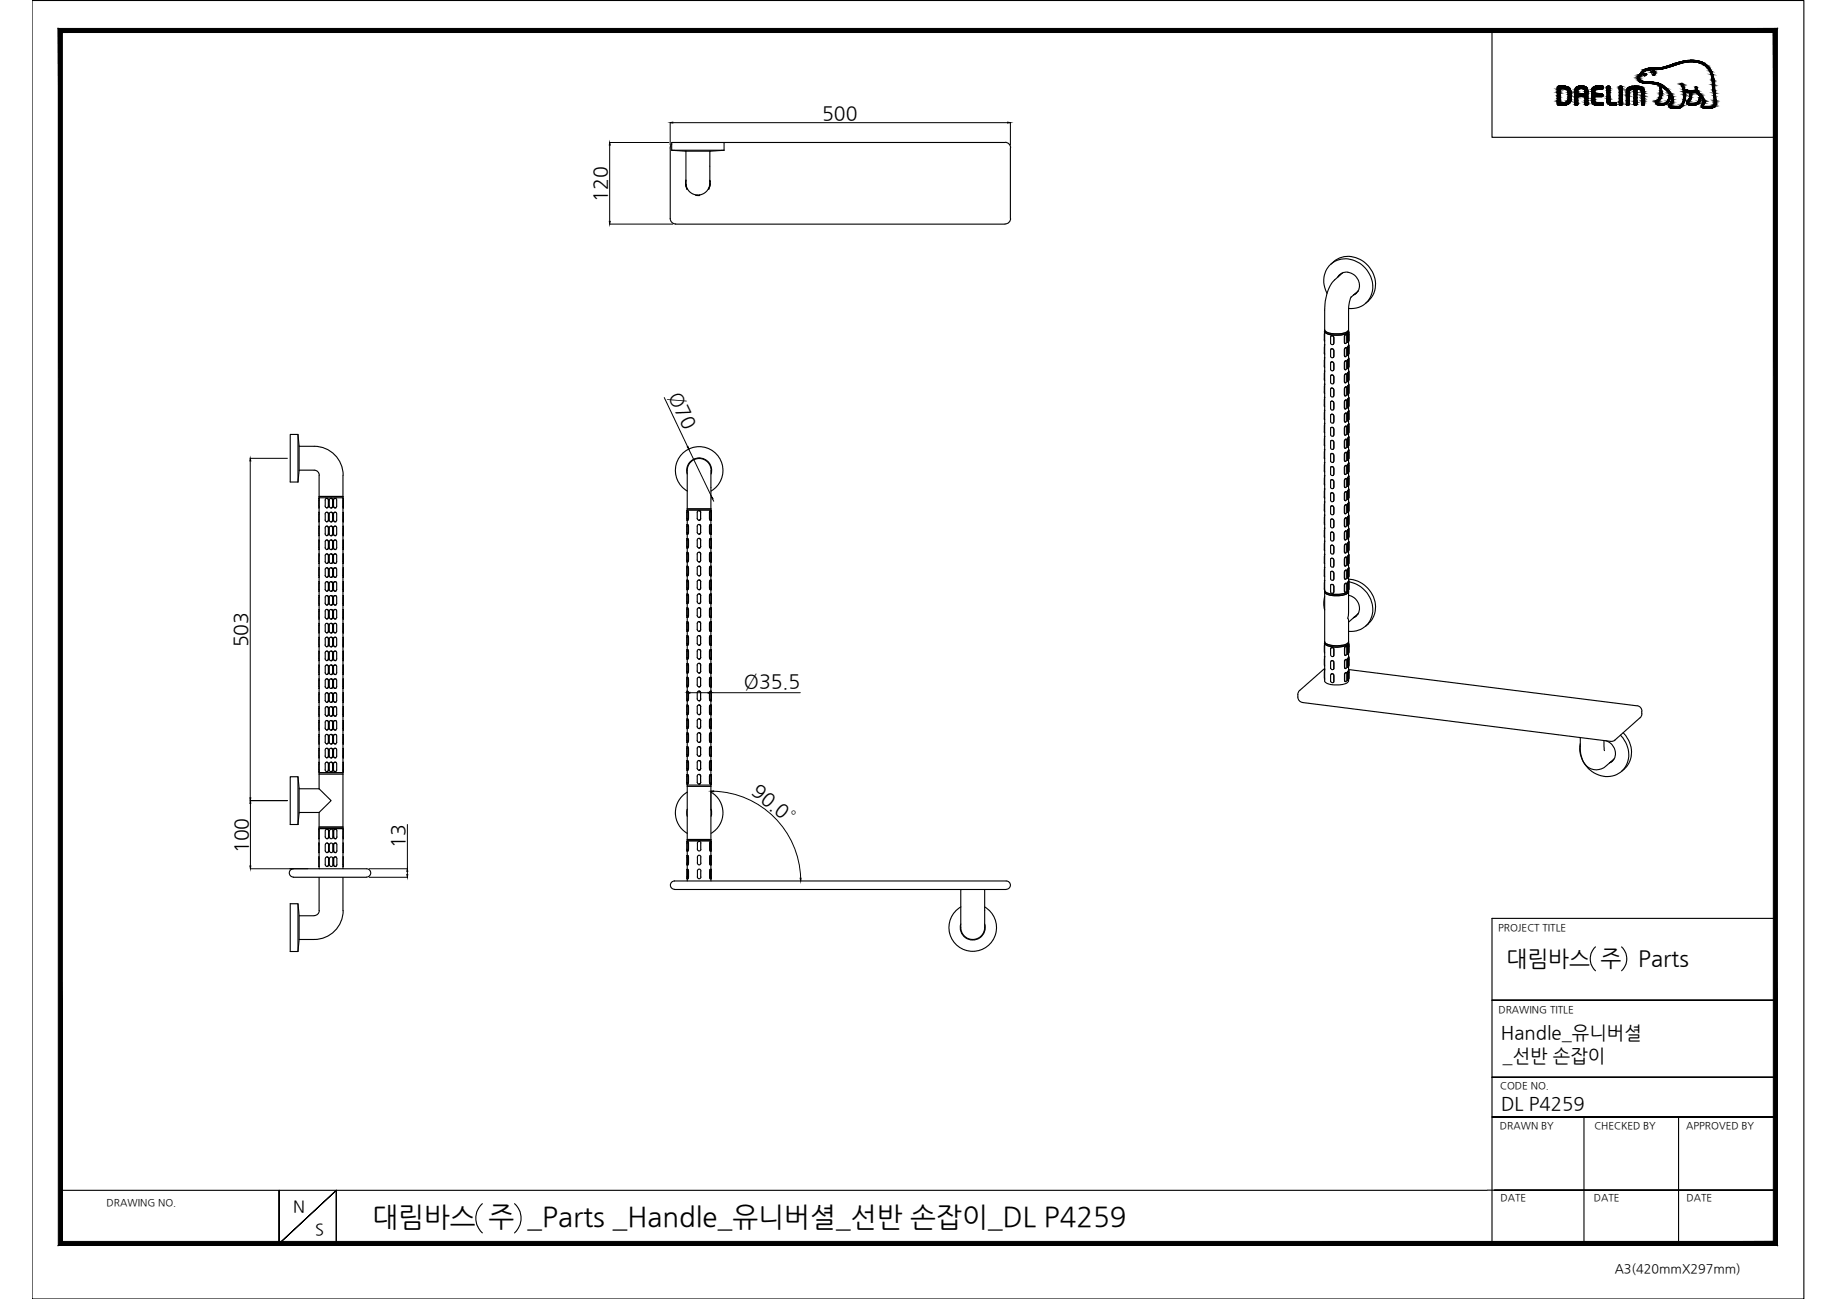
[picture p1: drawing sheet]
<svg xmlns="http://www.w3.org/2000/svg" width="420mm" height="297mm" viewBox="0 0 420 297" stroke-linecap="round" stroke-linejoin="round" font-family="sans-serif">
<defs><g id="words">
<text font-size="6.3" x="85.2" y="280.4">대림바스 주 _Parts _Handle_유니버셜_선반 손잡이_DL P4259</text>
<g font-size="5.1">
<text x="344.6" y="220.8">대림바스 주</text>
<text x="374.7" y="220.8">Parts</text>
</g>
<g font-size="4.5">
<text x="188" y="27.5">500</text>
<text x="138.9" y="46.1" transform="rotate(-90 138.9 46.1)">120</text>
<text x="152.9" y="90.5" transform="rotate(65 152.9 90.5)">Ø70</text>
<text x="56.6" y="148" transform="rotate(-90 56.6 148)">503</text>
<text x="170.1" y="157.3">Ø35.5</text>
<text x="171.7" y="181.4" transform="rotate(39 171.7 181.4)">90.0°</text>
<text x="56.7" y="195.1" transform="rotate(-90 56.7 195.1)">100</text>
<text x="92.6" y="193.9" transform="rotate(-90 92.6 193.9)">13</text>
</g>
<g font-size="4.3">
<text x="343.3" y="237.5">Handle_유니버셜</text>
<text x="343.7" y="242.8">_선반 손잡이</text>
<text x="343.3" y="253.7">DL P4259</text>
</g>
<g font-size="3.7">
<text x="67.1" y="277.1">N</text>
<text x="72.1" y="282.5">S</text>
</g>
<text font-size="2.9" x="369.3" y="291.1">A3(420mmX297mm)</text>
<g font-size="2.3">
<text x="342.6" y="212.8">PROJECT TITLE</text>
<text x="342.7" y="231.6">DRAWING TITLE</text>
<text x="343.2" y="249">CODE NO.</text>
<text x="343.1" y="258.3">DRAWN BY</text>
<text x="364.7" y="258.2">CHECKED BY</text>
<text x="385.7" y="258.3">APPROVED BY</text>
<text x="24.4" y="275.9">DRAWING NO.</text>
<text x="343.2" y="274.7">DATE</text>
<text x="364.5" y="274.7">DATE</text>
<text x="385.7" y="274.7">DATE</text>
</g>
</g></defs>
<!-- layer: 0 -->
<g fill="#000" stroke="#000" stroke-width=".23">
<path d="M139.4 32.6l.2 .6h-.2zM153.3 28.1l.6-.2v.2zM230.5 27.9l.6 .2h-.6zM139.4 50.6h.2l-.2 .7zM57.2 104.8l.2 .6h-.3zM157.2 102.2l.2-.1 .1 .6zM162.7 113.5l.4 .5-.2 .1zM157.2 158.4l.6-.1v.2zM162 158.3l.6 .1-.6 .1zM57.3 183.1l.1 .6h-.3zM57.1 198h.3l-.1 .7zM57.1 182.4h.3l-.2 .7z"/>
<path d="M93 200h.3l-.1 .6zM93.2 198.7l.1 .5h-.3zM162.6 180.9l.6-.1v.2zM183 200.8h.2l-.1 .7z"/>
<path d="M13.3 284.8l392.3-.9h-391.3zM13.3 284.8l392.3-.9 .9 .9zM405.6 7.4v276.5l.9 .9zM405.6 7.4l.9-.9v278.3zM14.3 7.4h391.3l.9-.9zM13.3 6.5h393.2l-392.2 .9zM13.3 6.5l1 277.4v-276.5zM13.3 6.5l1 277.4-1 .9z"/>
</g>
<g fill="none" stroke="#000" stroke-width=".25">
<path d="M7.3 .1h405.3v296.9h-405.3zM341.2 7v24.4h64.9M153.6 34.4h12M153.6 34.4a84.9 84.9 0 0 0 12 0M153.6 32.9l-.3 .9v16.2a1.25 1.25 0 0 0 1.2 1.2M156.9 34.6v7.3M162.3 34.6v7.3M165.6 32.6h-12v1.8M165.6 32.6v1.8M165.6 32.6h64.3M229.9 32.5a1.25 1.25 0 0 1 1.2 1.3v16.2a1.17 1.17 0 0 1-1.2 1.2l-75.4 .1M380.4 24h.1"/>
<path d="M156.8 42.3h.1M156.8 41.5v.4M156.8 42.5l.2 .3M156.8 41.3h.1M156.9 41.9a2.73 2.73 0 0 0 2.7 2.7 2.73 2.73 0 0 0 2.7-2.7M156.9 41.2v.1M156.9 41.5l-.1 .8h.1h-.1M156.9 42.4l.3 .8M157.1 43.2v.1M157.2 43.2l-.1 .1M159.2 44.6l.8 .1v-.1M159.2 44.7h.1"/>
<path d="M159.2 44.7h.4M160 44.6v.1M162.1 43.2v.1M162.2 42.9l-.1 .4M162.3 42.5h.1l-.4 .7M162.3 42.4v.1M162.3 41.5l.1 .1M162.3 41.6h.1M162.4 41.3h-.1M162.4 41.6l-.1 .7M162.4 41.9v.4M305 59.8a6 6 0 0 1 9.2 2.9 5.4 5.4 0 0 1-1.9 6.7"/>
<path d="M305.1 59.8l-.7 .6M302.9 75.8h.1M302.9 78.9h.1M302.9 76.4v1.3M302.9 79.4v1.3M302.9 77.7l.1 .3M303 75.8l-.1 .5M303 78.8l-.1 .5M303 75.8a2.09 2.09 0 0 0 2.1 .8l.4 .1a3.1 3.1 0 0 0 2.9-.9 2.53 2.53 0 0 1-2.5 .9 3.5 3.5 0 0 1-2.9-.9zM303 75.5a2.93 2.93 0 0 0 2.9 .9 2.69 2.69 0 0 0 2.5-.9 2.9 2.9 0 0 1-2.8 .9 2.72 2.72 0 0 1-2.6-.9zM303 77.9v3M303.5 67.1a5.1 5.1 0 0 1 .4-6.2 5.1 5.1 0 0 1 6.1-1.2 6.1 6.1 0 0 1 2.8 9.2 4.9 4.9 0 0 1-4.4 1.6"/>
<path d="M304.4 79.8h.1a.45 .45 0 0 1 .6 .3v1.4l-.2 .2M304.4 76.8h.4l.3 .4v1.3l-.2 .2M304.4 76.8h.4l.2 .2 .1 1.5a.37 .37 0 0 1-.5 .3 .37 .37 0 0 1-.3-.4zM304.4 79.8h.4l.2 .2 .1 1.5a.36 .36 0 0 1-.5 .3 .36 .36 0 0 1-.3-.4zM306.5 62.8l-.4 .5M307 62.4v.1a9.3 9.3 0 0 0-4 8.4v7M307.7 76.6l.2-.1 .2 .2v1.6l-.3 .3-.2-.2v-1.6zM307.7 79.6l.2-.1 .2 .2v1.5l-.3 .4-.2-.2v-1.6zM307.9 79.5l-.3 .1-.1 .4v1.3l.2 .3M307.9 76.5h-.2l-.2 .4v1.4l.2 .3M308.3 62.3a2.92 2.92 0 0 1 2.4 1.8 2.92 2.92 0 0 1-.6 3l-.6 .4M308.3 76.2l-.2 .5v1.3l.2 .3"/>
<path d="M308.3 62.2a2.31 2.31 0 0 0-2.3 1.1M308.3 76.2l.1 .2v1.6l-.1 .3-.1-1.7zM308.3 79.2l.1 .2v1.5l-.1 .4-.1-1.7zM308.4 79.2l-.3 .5 .1 1.6M308.4 75.9v.3h-.1M308.4 78.9v.3M308.4 75.5v.4M308.4 78v.9M308.4 75.9h.1M308.4 78h.1M308.4 78.9h.1M308.5 75.9v2.1z"/>
<path d="M308.5 78.9v2.1zM309 67.9l-.5 2.1-.1 5.5M310.2 67l-.6 .4M310.6 66.5l-1.6 1.5M66.4 99.3h1.8v10.9h-1.8zM68.2 99.3l.2 2.7v5.6l-.2 2.6M302.9 82.4l.1 1.5M302.9 85.3l.1 1.6M302.9 91.3l.1 1.6M302.9 94.3l.1 1.6M302.9 97.3l.1 1.6M302.9 81.8h.1"/>
<path d="M302.9 84.8h.1M302.9 87.8h.1M302.9 90.8h.1M302.9 93.8h.1M302.9 96.8h.1M302.9 99.8h.1M302.9 88.3v1.3M302.9 80.6l.1 .3M302.9 89.6l.1 .3M303 81.8l-.1 .5M303 84.8l-.1 .5M303 87.8l-.1 .5"/>
<path d="M303 90.8l-.1 .5M303 93.8l-.1 .5M303 96.8l-.1 .5M303 99.8l-.1 .5M303 80.9v3M303 83.9v3M303 86.9v3M303 90.9v2M303 92.9v3M303 95.9v4M303 99.9v2M303 89.9v1"/>
<path d="M304.3 82.9l.4-.2 .3 .3 .1 1.5a.36 .36 0 0 1-.5 .3 .36 .36 0 0 1-.3-.4zM304.3 91.9l.4-.2 .3 .3 .1 1.5a.36 .36 0 0 1-.5 .3 .36 .36 0 0 1-.3-.4zM304.3 94.9l.4-.2 .3 .3 .1 1.5a.36 .36 0 0 1-.4 .3 .36 .36 0 0 1-.4-.4zM304.4 97.8l.4-.1 .3 .4v1.3l-.2 .3M304.4 94.8l.4-.1 .3 .4v1.3l-.2 .3M304.4 91.8h.1a.45 .45 0 0 1 .6 .3v1.3l-.2 .3M304.4 88.8h.1a.45 .45 0 0 1 .6 .3v1.4l-.2 .2M304.4 85.8h.4l.3 .3v1.3l-.2 .3M304.4 82.8h.1a.45 .45 0 0 1 .6 .3v1.3l-.2 .3M304.4 85.8h.4l.2 .2 .1 1.5a.37 .37 0 0 1-.5 .3 .37 .37 0 0 1-.3-.4zM304.4 88.8l.3-.1 .3 .3 .1 1.5a.36 .36 0 0 1-.5 .3 .36 .36 0 0 1-.3-.4zM304.4 97.8h.4l.2 .2 .1 1.5a.37 .37 0 0 1-.5 .3 .37 .37 0 0 1-.3-.5z"/>
<path d="M307.7 82.6h.4v1.6l-.3 .4-.2-.2v-1.6zM307.7 85.5l.4 .1v1.6l-.4 .4-.1-.2v-1.6zM307.7 88.5h.2l.2 .1v1.6l-.3 .3-.2-.1v-1.6zM307.7 94.5l.4 .1v1.6l-.4 .3-.1-.1v-1.6zM307.7 97.5l.2-.1 .2 .2v1.6l-.3 .3-.2-.1v-1.6zM307.8 91.5l.3 .1v1.6l-.4 .3-.1-.1v-1.6zM307.9 97.5l-.2-.1-.2 .5v1.3l.2 .3M307.9 94.5l-.3 .1-.1 .3v1.4l.2 .2M307.9 91.5l-.3 .1-.1 .3v1.3l.2 .3M307.9 88.5l-.3 .1-.1 .3v1.3l.2 .3M307.9 85.5l-.3 .1-.1 .3v1.3l.2 .3M307.9 82.5l-.3 .1-.1 .4v1.3l.2 .3"/>
<path d="M308.2 81.3h.1M308.3 97.2l-.2 .4v1.4l.2 .3M308.3 82.3h.1v1.6l-.1 .4zM308.3 91.3h.1v1.6l-.1 .4zM308.3 85.2l.1 .1v1.6l-.1 .4-.1-1.8zM308.3 88.2l.1 .1v1.6l-.1 .4-.1-1.8zM308.3 94.2l.1 .1v1.6l-.1 .4-.1-1.8zM308.3 97.2l.1 .1v1.6l-.1 .4-.1-1.8zM308.4 94.2l-.3 .1v.4v1.3l.2 .3M308.4 91.2l-.3 .5v1.3l.2 .3M308.4 87.9l-.3 .8v1.3l.2 .3M308.4 81.9l-.3 .8v1.3l.2 .3"/>
<path d="M308.4 84.9l-.3 .8v1.3l.2 .3M308.4 90.9v.3M308.4 96.8v.4l-.1-.1M308.4 99.9v.3M308.4 81v.9M308.4 87v.9M308.4 96v.8M308.4 81h.1M308.4 81.9h.1M308.4 84.9h.1M308.4 87h.1M308.4 87.9h.1"/>
<path d="M308.4 90.9h.1M308.4 93.8h.1M308.4 96h.1M308.4 96.8h.1M308.4 99.9h.1M308.5 92.9l-.1 1.3M308.5 81.9v2.1zM308.5 84.9v2.1zM308.5 87.9v2.1zM308.5 90.9v2zM308.5 93.9v2.1zM308.5 96.9v2.1z"/>
<path d="M308.5 99.9v2zM308.5 84l-.1 .9M308.5 90l-.1 .9M308.5 99l-.1 .9M68.4 102.1h3.4M68.4 107.5h3.4M71.9 107.5a1.16 1.16 0 0 1 1.1 1.2M71.9 102.1a6.6 6.6 0 0 1 6.6 6.6M72.9 117.2h.1M72.9 114h.1M72.9 116.1h.1M72.9 119.3h.1"/>
<path d="M72.9 114.4v1.4M72.9 117.5v1.4M72.9 115.7v.4M72.9 118.9v.4M72.9 117.1v.4M72.9 113.9v.4M73 113.5h5.4zM73 117.2v2.1M73 114v2.1M73 108.7v5.3M73 116.1v1.1M73 119.3v1"/>
<path d="M73 113.8h5.4M74.4 114.4v1.4M74.4 117.5v1.4M74.4 117.5a.36 .36 0 0 1 .3-.4 .36 .36 0 0 1 .4 .4M74.4 114.3a.36 .36 0 0 1 .3-.4 .36 .36 0 0 1 .4 .4M74.4 115.7a.36 .36 0 0 0 .3 .4 .36 .36 0 0 0 .4-.4M74.4 118.9a.36 .36 0 0 0 .3 .4 .36 .36 0 0 0 .4-.4M74.7 117.2h.1M74.7 114h.1M74.7 116.1h.1M74.7 119.3h.1M74.8 117.2h.2l.1 .3v1.4l-.3 .4"/>
<path d="M74.8 114l.2 .1 .1 .3v1.4l-.3 .3M75.1 114.4v1.4M75.1 117.5v1.4M75.3 115.7a.4 .4 0 0 0 .4 .4 .4 .4 0 0 0 .4-.4M75.3 117.5a.4 .4 0 0 1 .4-.4 .4 .4 0 0 1 .4 .4M75.3 117.5v1.4a.4 .4 0 0 0 .4 .4 .4 .4 0 0 0 .4-.4M75.7 117.2h.1M75.7 116.1h.1M75.7 114h.1M75.7 119.3h.1M75.7 117.2h.2l.2 .3M75.7 114l.2 .1 .2 .3v1.4l-.4 .3"/>
<path d="M76.1 117.5v1.4v-1.4M76.1 118.9l-.4 .4M76.1 114.3a.4 .4 0 0 0-.4-.4 .4 .4 0 0 0-.4 .4v1.5M76.3 114.4v1.4M76.3 117.5v1.4M76.3 114.3a.36 .36 0 0 1 .3-.4 .36 .36 0 0 1 .4 .4M76.3 115.7a.36 .36 0 0 0 .3 .4 .36 .36 0 0 0 .4-.4M76.3 118.9a.36 .36 0 0 0 .3 .4 .36 .36 0 0 0 .4-.4M76.3 117.5a.36 .36 0 0 1 .3-.4 .36 .36 0 0 1 .4 .4M76.6 114h.1M76.6 116.1h.1M76.6 119.3h.1"/>
<path d="M76.6 117.2h.1M76.6 114l-.2 .1-.2 .3v1.4l.4 .3M76.6 117.2h-.2l-.2 .3v1.4l.4 .4M77 114.4v1.4M77 117.5v1.4M78.4 117.2v2.1M78.4 114v2.1M78.4 108.7v5.3M78.4 116.1v1.1M78.4 119.3v1M78.4 117.2h.1M78.4 114h.1"/>
<path d="M78.4 116.1h.1M78.4 119.3h.1M78.5 114v.4zM78.5 115.8v.3zM78.5 117.2v.3zM78.5 118.9v.4zM78.5 114.4v1.4M78.5 117.5v1.4M157.1 116.8h.2l.2 .4v1.4l-.2 .3M157.1 120h.2l.2 .3-.1 1.7-.3 .2M157.1 119h.2M157.1 118.6v.4"/>
<path d="M157.1 116.8v.4M157.1 119.9v.4M157.2 108.4a2.86 2.86 0 0 1 2.7-3.7 2.86 2.86 0 0 1 2.8 3.7M157.2 107.6v8.7M157.2 107.6a2.73 2.73 0 0 1 2.7-2.8 2.73 2.73 0 0 1 2.7 2.8M157.2 116.6h5.4zM157.2 116.8l.2 .1v2l-.2 .1-.1-.4zM157.2 116.3v.6M157.2 118.9v1.1M157.2 116.3h5.4M157.2 112.3a5.4 5.4 0 0 1-1.5-8.2 5.4 5.4 0 0 1 8.4 0 5.4 5.4 0 0 1-1.5 8.2M159.9 120h.1"/>
<path d="M159.9 116.8h.1M159.9 119h.1M159.9 120l.2 .1 .1 .2M159.9 116.8l.2 .1 .1 .3M160.2 117.2v1.5l-.3 .2M160.2 117.2v1.4M160.3 117.1a.4 .4 0 0 0-.4-.4 .4 .4 0 0 0-.4 .5v1.3a.4 .4 0 0 0 .4 .4 .4 .4 0 0 0 .4-.4M162.4 119h.1M162.5 116.8l.1 .2-.1 2-.2-.4zM162.5 120l-.2 .3v1.4v.3l.2 .2M162.5 116.8l-.2 .4v1.4l.1 .3M162.6 116.8v.1"/>
<path d="M162.6 120h.1M162.6 107.6v9.2M162.6 118.9v1.1M162.6 119h.1M162.6 116.8h.1M162.7 120v.3zM162.7 116.8v2.2zM302.9 100.3v1.6M302.9 106.3l.1 1.6M302.9 109.3v1.5M302.9 115.3l.1 1.6M302.9 101.9h.1"/>
<path d="M302.9 102.8h.1M302.9 105.8h.1M302.9 108.8h.1M302.9 110.9h.1M302.9 111.8h.1M302.9 114.8h.1M302.9 117.8h.1M302.9 103.3v1.3M302.9 112.3v1.3M302.9 118.3v1.3M302.9 104.6l.1 .3M302.9 113.6l.1 .3"/>
<path d="M302.9 119.6l.1 .3M303 102.8l-.1 .5M303 105.7l-.1 .6M303 108.8l-.1 .5M303 111.8l-.1 .5M303 114.8l-.1 .5M303 117.7l-.1 .5M303 101.9v3M303 104.9v3M303 107.9v3M303 110.9v3M303 113.9v3"/>
<path d="M303 116.9v2.9M303 119.8v3M304.3 103.9l.4-.2 .3 .3 .1 1.4a.36 .36 0 0 1-.5 .4 .36 .36 0 0 1-.3-.4zM304.3 112.8l.4-.1 .3 .3 .1 1.4a.36 .36 0 0 1-.5 .3 .36 .36 0 0 1-.3-.4zM304.3 115.9l.4-.2 .3 .2 .1 1.5a.36 .36 0 0 1-.4 .3 .36 .36 0 0 1-.4-.4zM304.4 118.7h.4l.3 .4v1.3l-.2 .2M304.4 115.8l.4-.1 .3 .4v1.3l-.2 .3M304.4 112.8l.1-.1a.45 .45 0 0 1 .6 .4v1.3l-.2 .3M304.4 109.8l.1-.1a.45 .45 0 0 1 .6 .4v1.3l-.2 .3M304.4 106.8l.4-.1 .3 .4v1.3l-.2 .3M304.4 103.8l.1-.1a.45 .45 0 0 1 .6 .4v1.3l-.2 .3M304.4 100.8l.1-.1a.45 .45 0 0 1 .6 .4v1.3l-.2 .3"/>
<path d="M304.4 100.8l.4-.1 .2 .3 .1 1.4a.36 .36 0 0 1-.5 .4 .36 .36 0 0 1-.3-.5zM304.4 106.8h.4l.2 .2 .1 1.4a.37 .37 0 0 1-.5 .3 .37 .37 0 0 1-.3-.4zM304.4 109.8l.3-.1 .3 .3 .1 1.4a.36 .36 0 0 1-.5 .3 .36 .36 0 0 1-.3-.4zM304.4 118.7h.4l.2 .2 .1 1.5a.37 .37 0 0 1-.5 .3 .37 .37 0 0 1-.3-.4zM307.7 100.5l.2-.1 .2 .2v1.6l-.3 .3-.2-.1v-1.6zM307.7 103.5l.4 .1v1.6l-.3 .3-.2-.1v-1.6zM307.7 106.5l.4 .1v1.6l-.4 .3-.1-.1v-1.6zM307.7 109.5l.2-.1 .2 .2v1.6l-.3 .3-.2-.1v-1.6zM307.7 115.5l.4 .1v1.6l-.4 .3-.1-.2v-1.6zM307.7 118.5l.2-.1 .2 .2v1.6l-.3 .3-.2-.2v-1.6zM307.8 112.4l.3 .2v1.6l-.4 .3-.1-.1v-1.6zM307.9 118.4h-.2l-.2 .5v1.3l.2 .3"/>
<path d="M307.9 115.4l-.3 .1-.1 .4v1.3l.2 .3M307.9 112.4l-.3 .1-.1 .4v1.3l.2 .3M307.9 109.4l-.3 .1-.1 .4v1.3l.2 .3M307.9 106.5h-.3l-.1 .4v1.3l.2 .3M307.9 103.4l-.3 .1-.1 .4v1.3l.2 .3M307.9 100.4l-.3 .2-.1 .3v1.3l.2 .3M308.3 118.1l-.2 .5v1.4l.2 .2M308.3 103.2l.1 .1v1.6l-.1 .4zM308.3 112.2l.1 .1v1.6l-.1 .3zM308.3 100.2l.1 .1v1.6l-.1 .4-.1-1.8zM308.3 106.2l.1 .1v1.6l-.1 .3-.1-1.7zM308.3 109.2l.1 .1v1.6l-.1 .3-.1-1.7z"/>
<path d="M308.3 115.1l.1 .2v1.6l-.1 .3-.1-1.7zM308.3 118.1l.1 .2v1.6l-.1 .3-.1-1.7zM308.4 112.1l-.3 .5v1.3l.2 .3M308.4 100.1l-.3 .6v1.3l.2 .3M308.4 103.2l-.3 .1v.4v1.3l.2 .3M308.4 105.8l-.3 .8v1.4l.2 .2M308.4 108.8l-.3 .8v1.3l.2 .3M308.4 114.8l-.3 .8v1.4l.2 .2M308.4 102.9v.3M308.4 111.8v.4M308.4 117.8v.3h-.1M308.4 105v.8"/>
<path d="M308.4 111v.8M308.4 113.9v.9M308.4 120v.8M308.4 102.9h.1M308.4 104.9h.1M308.4 105.8h.1M308.4 108.8h.1M308.4 110.9h.1M308.4 111.8h.1M308.4 113.9h.1M308.4 114.8h.1M308.4 117.8h.1"/>
<path d="M308.4 119.9h.1M308.5 102.9v2zM308.5 105.9v2zM308.5 108.8v2.1zM308.5 111.8v2.1zM308.5 114.8v2.1zM308.5 117.8v2.1zM308.5 101.9l-.1 1M308.5 107.9l-.1 .9M308.5 116.9l-.1 .9M72.9 120.3h.1M72.9 139.4h.1"/>
<path d="M72.9 133h.1M72.9 136.2h.1M72.9 123.5h.1M72.9 126.7h.1M72.9 129.9h.1M72.9 122.5h.1M72.9 128.8h.1M72.9 135.2h.1M72.9 132h.1M72.9 138.4h.1M72.9 125.7h.1M72.9 120.7v1.4"/>
<path d="M72.9 123.9v1.4M72.9 127.1v1.4M72.9 130.2v1.4M72.9 133.4v1.4M72.9 136.6v1.4M72.9 139.8v1.4M72.9 122.1v.4M72.9 131.6v.4M72.9 128.4v.4M72.9 134.8v.4M72.9 138v.3M72.9 125.3v.3"/>
<path d="M72.9 139.4v.4M72.9 133v.4M72.9 126.6v.4M72.9 120.3v.4M72.9 129.8v.4M72.9 136.2v.3M72.9 123.5v.3M73 136.2v2.2M73 129.9v2.1M73 123.5v2.2M73 120.3v2.2M73 126.7v2.1"/>
<path d="M73 133v2.2M73 139.4v2.1M73 122.5v1M73 125.7v1M73 128.8v1.1M73 132v1M73 135.2v1M73 138.4v1M74.4 134.8v-1.4a.36 .36 0 0 1 .3-.4 .36 .36 0 0 1 .4 .4v1.4M74.4 128.5v-1.5a.36 .36 0 0 1 .3-.4 .36 .36 0 0 1 .4 .4v1.5M74.4 130.2v1.4a.36 .36 0 0 0 .3 .4 .36 .36 0 0 0 .4-.4v-1.4M74.4 136.6v1.4a.36 .36 0 0 0 .3 .3 .36 .36 0 0 0 .4-.3v-1.4"/>
<path d="M74.4 120.7v1.4M74.4 123.9v1.4M74.4 120.7a.36 .36 0 0 1 .3-.4 .36 .36 0 0 1 .4 .4M74.4 136.6a.36 .36 0 0 1 .3-.4 .36 .36 0 0 1 .4 .4M74.4 123.9a.36 .36 0 0 1 .3-.4 .36 .36 0 0 1 .4 .4M74.4 130.2a.36 .36 0 0 1 .3-.4 .36 .36 0 0 1 .4 .4M74.4 122.1a.36 .36 0 0 0 .3 .4 .36 .36 0 0 0 .4-.4M74.4 128.4a.36 .36 0 0 0 .3 .4 .36 .36 0 0 0 .4-.4M74.4 134.8a.36 .36 0 0 0 .3 .4 .36 .36 0 0 0 .4-.4M74.4 125.3a.36 .36 0 0 0 .3 .3 .36 .36 0 0 0 .4-.3M74.7 120.3h.1M74.7 139.4h.1"/>
<path d="M74.7 133h.1M74.7 136.2h.1M74.7 123.5h.1M74.7 126.7h.1M74.7 129.9h.1M74.7 122.5h.1M74.7 128.8h.1M74.7 135.2h.1M74.7 132h.1M74.7 138.4h.1M74.7 125.7h.1M74.8 120.3l.2 .1 .1 .3v1.4l-.3 .4"/>
<path d="M74.8 139.4l.2 .1 .1 .3v1.4l-.3 .3M74.8 133l.2 .1 .1 .3v1.4l-.3 .4M74.8 136.2l.2 .1 .1 .3v1.4l-.3 .4M74.8 123.5l.2 .1 .1 .3v1.4l-.3 .4M74.8 126.7l.2 .1 .1 .3v1.4l-.3 .3M74.8 129.9h.2l.1 .3v1.4l-.3 .4M75.1 120.7v1.4M75.1 123.9v1.4M75.3 134.8a.4 .4 0 0 0 .4 .4 .4 .4 0 0 0 .4-.4M75.3 122.1a.4 .4 0 0 0 .4 .4 .4 .4 0 0 0 .4-.4M75.3 130.2a.4 .4 0 0 1 .4-.4 .4 .4 0 0 1 .4 .4M75.3 123.9v1.4a.4 .4 0 0 0 .4 .4 .4 .4 0 0 0 .4-.4"/>
<path d="M75.3 123.9a.4 .4 0 0 1 .4-.4 .4 .4 0 0 1 .4 .4M75.3 130.2v1.4a.4 .4 0 0 0 .4 .4 .4 .4 0 0 0 .4-.4M75.3 128.4a.4 .4 0 0 0 .4 .4 .4 .4 0 0 0 .4-.4M75.7 138.4h.1M75.7 139.4h.1M75.7 135.2h.1M75.7 136.2h.1M75.7 122.5h.1M75.7 120.3h.1M75.7 133h.1M75.7 129.9h.1M75.7 125.7h.1"/>
<path d="M75.7 132h.1M75.7 128.8h.1M75.7 126.7h.1M75.7 123.5h.1M75.7 139.4l.2 .1 .2 .3M75.7 136.2l.2 .1 .2 .3M75.7 120.3l.2 .1 .2 .3M75.7 133l.2 .1 .2 .3M75.7 129.9h.2l.2 .3M75.7 126.7l.2 .1 .2 .3M75.7 123.5l.2 .1 .2 .3M76.1 139.8v1.4v-1.4"/>
<path d="M76.1 138l-.4 .4M76.1 136.6v1.4v-1.4M76.1 120.7v1.4v-1.4M76.1 134.8l-.4 .4M76.1 133.4v1.4v-1.4M76.1 122.1l-.4 .4M76.1 123.9v1.4v-1.4M76.1 130.2v1.4v-1.4M76.1 125.3l-.4 .4M76.1 131.6l-.4 .4M76.1 127.1v1.4l-.4 .3M76.1 127.1v1.4"/>
<path d="M76.1 136.6a.4 .4 0 0 0-.4-.4 .4 .4 0 0 0-.4 .4v1.4a.4 .4 0 0 0 .4 .4 .4 .4 0 0 0 .4-.4M76.1 139.7a.4 .4 0 0 0-.4-.4 .4 .4 0 0 0-.4 .4v1.5M76.1 120.7a.4 .4 0 0 0-.4-.4 .4 .4 0 0 0-.4 .4v1.4M76.1 133.4a.4 .4 0 0 0-.4-.4 .4 .4 0 0 0-.4 .4v1.4M76.1 127a.4 .4 0 0 0-.4-.4 .4 .4 0 0 0-.4 .4v1.5M76.3 130.2v1.4a.36 .36 0 0 0 .3 .4 .36 .36 0 0 0 .4-.4v-1.4M76.3 136.6v1.4a.36 .36 0 0 0 .3 .3 .36 .36 0 0 0 .4-.3v-1.4M76.3 134.8v-1.4a.36 .36 0 0 1 .3-.4 .36 .36 0 0 1 .4 .4v1.4M76.3 123.9v1.4a.36 .36 0 0 0 .3 .3 .36 .36 0 0 0 .4-.3v-1.4M76.3 120.7v1.4M76.3 127.1v1.4M76.3 120.7a.36 .36 0 0 1 .3-.4 .36 .36 0 0 1 .4 .4"/>
<path d="M76.3 122.1a.36 .36 0 0 0 .3 .4 .36 .36 0 0 0 .4-.4M76.3 134.8a.36 .36 0 0 0 .3 .4 .36 .36 0 0 0 .4-.4M76.3 130.2a.36 .36 0 0 1 .3-.4 .36 .36 0 0 1 .4 .4M76.3 128.4a.36 .36 0 0 0 .3 .4 .36 .36 0 0 0 .4-.4M76.3 136.5a.36 .36 0 0 1 .3-.3 .36 .36 0 0 1 .4 .3M76.3 127a.36 .36 0 0 1 .3-.4 .36 .36 0 0 1 .4 .4M76.3 123.8a.36 .36 0 0 1 .3-.3 .36 .36 0 0 1 .4 .3M76.6 122.5h.1M76.6 120.3h.1M76.6 139.4h.1M76.6 132h.1M76.6 135.2h.1"/>
<path d="M76.6 129.9h.1M76.6 128.8h.1M76.6 136.2h.1M76.6 133h.1M76.6 138.4h.1M76.6 126.7h.1M76.6 123.5h.1M76.6 125.7h.1M76.6 120.3l-.2 .1-.2 .3v1.4l.4 .4M76.6 139.4l-.2 .1-.2 .3v1.4l.4 .3M76.6 129.9h-.2l-.2 .3v1.4l.4 .4M76.6 133l-.2 .1-.2 .3v1.4l.4 .4"/>
<path d="M76.6 126.7l-.2 .1-.2 .3v1.4l.4 .3M76.6 136.2l-.2 .1-.2 .3v1.4l.4 .4M76.6 123.5l-.2 .1-.2 .3v1.4l.4 .4M77 120.7v1.4M77 127.1v1.4M78.4 139.4v2.1M78.4 136.2v2.2M78.4 133v2.2M78.4 129.9v2.1M78.4 126.7v2.1M78.4 123.5v2.2M78.4 120.3v2.2"/>
<path d="M78.4 122.5v1M78.4 125.7v1M78.4 128.8v1.1M78.4 132v1M78.4 135.2v1M78.4 138.4v1M78.4 120.3h.1M78.4 139.4h.1M78.4 133h.1M78.4 136.2h.1M78.4 123.5h.1M78.4 126.7h.1"/>
<path d="M78.4 129.9h.1M78.4 122.5h.1M78.4 128.8h.1M78.4 135.2h.1M78.4 132h.1M78.4 138.4h.1M78.4 125.7h.1M78.5 122.1v.4zM78.5 139.4v.4zM78.5 120.3v1.8zM78.5 136.6v1.8zM78.5 136.2v.4z"/>
<path d="M78.5 123.9v1.8zM78.5 123.5v.4zM78.5 126.7v2.1zM78.5 134.8v.4zM78.5 133v.4zM78.5 131.6v.4zM78.5 129.9v.3zM78.5 130.2v1.4M78.5 133.4v1.4M78.5 139.8v1.4M157.1 123.1h.2l.2 .4v1.4l-.2 .4M157.1 126.3h.2l.2 .4-.1 1.7-.3 .1"/>
<path d="M157.1 129.5h.2l.2 .4v1.4l-.2 .3M157.1 132.7h.2l.2 .3v1.4l-.2 .4M157.1 135.8h.2l.2 .4v1.4l-.2 .4M157.1 139h.2l.2 .4v1.4l-.2 .4M157.1 133l.1-.3 .2 .1v1.9l-.2 .2-.1-.5M157.1 136.2l.1-.4 .2 .2v1.9l-.2 .1-.1-.4M157.1 139.4l.1-.4 .2 .1v2l-.2 .1-.1-.4M157.1 123.5l.1-.4 .2 .2v1.9l-.2 .1-.1-.4M157.1 129.9l.1-.4 .2 .1v2l-.2 .1-.1-.4M157.1 131.7h.2M157.1 138h.2M157.1 125.3h.2"/>
<path d="M157.1 134.9h.2M157.1 123.5v1.4M157.1 129.9v1.4M157.1 133v1.4M157.1 136.2v1.4M157.1 139.4v1.4M157.1 131.3v.4M157.1 124.9v.4M157.1 121.7v.4M157.1 137.6v.4M157.1 134.4v.4M157.1 128.1v.4"/>
<path d="M157.1 139v.4M157.1 126.3v.4M157.1 123.1v.4M157.1 132.6v.4M157.1 129.5v.4M157.1 135.8v.4M157.2 126.4h.2v2l-.2 .1-.1-.4zM157.2 120l.2 .1v1.9l-.2 .2-.1-.5zM157.2 122.1v1.1M157.2 125.3v1.1M157.2 128.4v1.2M157.2 131.6v1.1"/>
<path d="M157.2 134.8v1.1M157.2 138v1.1M159.5 124.9a.4 .4 0 0 0 .4 .4 .4 .4 0 0 0 .4-.4M159.5 120.3a.4 .4 0 0 1 .4-.4 .4 .4 0 0 1 .4 .4M159.5 139.4v1.4a.4 .4 0 0 0 .4 .4 .4 .4 0 0 0 .4-.4M159.5 120.3v1.4a.4 .4 0 0 0 .4 .4 .4 .4 0 0 0 .4-.4M159.5 126.7v1.4a.4 .4 0 0 0 .4 .4 .4 .4 0 0 0 .4-.4M159.5 126.7a.4 .4 0 0 1 .4-.4 .4 .4 0 0 1 .4 .4M159.5 131.2a.4 .4 0 0 0 .4 .4 .4 .4 0 0 0 .4-.4M159.5 133a.4 .4 0 0 1 .4-.4 .4 .4 0 0 1 .4 .4M159.5 133v1.4a.4 .4 0 0 0 .4 .4 .4 .4 0 0 0 .4-.4M159.5 137.6a.4 .4 0 0 0 .4 .4 .4 .4 0 0 0 .4-.4"/>
<path d="M159.5 139.4a.4 .4 0 0 1 .4-.4 .4 .4 0 0 1 .4 .4M159.9 125.3h.1M159.9 122.2h.1M159.9 123.1h.1M159.9 128.5h.1M159.9 129.5h.1M159.9 131.7h.1M159.9 132.7h.1M159.9 134.9h.1M159.9 135.8h.1M159.9 138h.1M159.9 139h.1"/>
<path d="M159.9 126.3h.1M159.9 123.1l.3 .3v1.7l-.3 .2M159.9 129.5l.2 .1 .1 .3M159.9 132.7l.2 .1 .1 .2M159.9 135.8l.2 .2 .1 .2M159.9 139l.2 .1 .1 .3M159.9 126.3l.2 .1 .1 .3M160.2 136.2v1.4v-1.4M160.2 139.4v1.4v-1.4M160.2 121.7v-1.4v1.6l-.3 .2M160.2 128.1v-1.4v1.6l-.3 .2M160.2 131.3v-1.4v1.5l-.3 .2"/>
<path d="M160.2 134.4l-.1 .3-.2 .1M160.2 133v1.4v-1.4M160.2 137.6l-.1 .3-.2 .1M160.3 123.5a.4 .4 0 0 0-.4-.4 .4 .4 0 0 0-.4 .4v1.4M160.3 129.8a.4 .4 0 0 0-.4-.4 .4 .4 0 0 0-.4 .4v1.5M160.3 136.2a.4 .4 0 0 0-.4-.4 .4 .4 0 0 0-.4 .4v1.4M162.4 131.7h.1M162.4 138h.1M162.4 125.3h.1M162.4 134.9h.1M162.5 129.5l.1 .2-.1 2-.2-.4zM162.5 135.9l.1 .2-.1 1.9-.2-.4z"/>
<path d="M162.5 126.4l.1 .2-.1 1.9-.2-.4zM162.5 139.1l.1 .2-.1 1.9-.2-.4zM162.5 132.7l.1 .2-.1 2-.2-.5zM162.5 120l.1 .2-.1 2-.2-.5zM162.5 123.2l.1 .2-.1 1.9-.2-.4zM162.5 139l-.2 .4v1.4l.1 .4M162.5 135.8l-.2 .4v1.4l.1 .4M162.5 132.7l-.2 .3v1.4l.1 .4M162.5 129.5l-.2 .4v1.4l.1 .3M162.5 126.3l-.2 .4v1.4v.3l.2 .1M162.5 123.1l-.2 .4v1.4l.1 .4M162.6 135.8v.1"/>
<path d="M162.6 129.5v.1M162.6 123.1v.1M162.6 126.3v.1M162.6 132.7h.1M162.6 139v.1M162.6 122v1.1M162.6 125.2v1.1M162.6 128.4v1.1M162.6 131.6v1.1M162.6 134.7v1.1M162.6 137.9v1.1M162.6 131.7h.1"/>
<path d="M162.6 138h.1M162.6 135.8h.1M162.6 126.3h.1M162.6 129.5h.1M162.6 139h.1M162.6 128.5h.1M162.6 122.2h.1M162.6 123.1h.1M162.6 125.3h.1M162.6 134.9h.1M162.7 129.5v2.2zM162.7 135.8v2.2z"/>
<path d="M162.7 132.7v.3zM162.7 123.1v2.2zM162.7 133v1.9zM162.7 128.1v.4zM162.7 139v1.8zM162.7 120.3v1.9zM162.7 126.3v1.8zM302.9 124.3l.1 1.5M302.9 127.2l.1 1.6M302.9 133.3v1.5M302.9 126.7h.1M302.9 120.8h.1"/>
<path d="M302.9 123.7h.1M302.9 129.7h.1M302.9 132.7h.1M302.9 134.8h.1M302.9 121.3v1.3M302.9 130.2v1.4M302.9 122.6l.1 .2M302.9 131.5l.1 .3M303 120.7l-.1 .5M303 123.7l-.1 .6M303 126.7l-.1 .5M303 129.7l-.1 .5"/>
<path d="M303 132.7l-.1 .5M303 136.4l-.2 1.6 .2 1.5M303 135a1.98 1.98 0 0 0 2.1 .9h1.1a2.31 2.31 0 0 0 2.2-.9M303 134.8v15.4M303 122.8v3M303 125.8v3M303 128.8v3M303 131.8v3M304.3 124.8l.4-.1 .3 .2 .1 1.5a.36 .36 0 0 1-.5 .3 .36 .36 0 0 1-.3-.4zM304.3 133.8l.4-.2 .3 .3 .1 1.5a.36 .36 0 0 1-.5 .3 .36 .36 0 0 1-.3-.4zM304.4 133.7h.1a.45 .45 0 0 1 .6 .3v1.3l-.2 .3M304.4 130.7h.1a.45 .45 0 0 1 .6 .3v1.4l-.2 .2"/>
<path d="M304.4 127.7h.4l.3 .3v1.4l-.2 .3M304.4 124.7h.1a.45 .45 0 0 1 .6 .3v1.4l-.2 .2M304.4 121.7h.1a.45 .45 0 0 1 .6 .3v1.4l-.2 .2M304.4 121.7h.4l.2 .2 .1 1.5a.36 .36 0 0 1-.5 .3 .36 .36 0 0 1-.3-.4zM304.4 127.7h.4l.2 .2 .1 1.5a.37 .37 0 0 1-.5 .3 .37 .37 0 0 1-.3-.4zM304.4 130.7l.3-.1 .3 .3 .1 1.5a.36 .36 0 0 1-.5 .3 .36 .36 0 0 1-.3-.4zM307.7 121.5l.2-.1 .2 .2v1.5l-.3 .4-.2-.2v-1.6zM307.7 124.5h.4v1.6l-.3 .4-.2-.2v-1.6zM307.7 127.5h.4v1.6l-.4 .4-.1-.2v-1.6zM307.7 130.5l.2-.1 .2 .1v1.7l-.3 .2-.2-.1v-1.6zM307.8 133.4l.3 .1v1.6l-.4 .4-.1-.2v-1.6zM307.9 133.4l-.3 .1-.1 .3v1.4l.2 .3"/>
<path d="M307.9 130.4l-.3 .1-.1 .3v1.4l.2 .2M307.9 127.4l-.3 .1-.1 .3v1.3l.2 .3M307.9 124.4l-.3 .1-.1 .3v1.4l.2 .3M307.9 121.4l-.3 .1-.1 .4v1.3l.2 .3M308.2 123.2h.1M308.3 124.2h.1v1.6l-.1 .4zM308.3 133.2h.1v1.6l-.1 .4zM308.3 121.1l.1 .2v1.5l-.1 .4-.1-1.7zM308.3 127.1l.1 .1v1.6l-.1 .4-.1-1.7zM308.3 130.1l.1 .1v1.7l-.1 .3-.1-1.7zM308.4 124.1l-.3 .1v.4v1.3l.2 .3M308.4 121.1l-.3 .5 .1 1.6"/>
<path d="M308.4 133.1l-.3 .5v1.3l.2 .3M308.4 136.1a2.85 2.85 0 0 1 2.4 2 2.85 2.85 0 0 1-1 3l-.3 .2M308.4 132.4a6.3 6.3 0 0 1 5.4 9.3l-1.5 1.5M308.4 135.3a3.1 3.1 0 0 1-2.9 .9 2.54 2.54 0 0 1-2.5-.9 2.93 2.93 0 0 0 2.9 .9 4.2 4.2 0 0 0 2.3-.5M308.4 129.8l-.3 .8v1.3l.2 .3M308.4 126.8l-.3 .8v1.3l.2 .3M308.4 120.8v.3M308.4 123.8v.3M308.4 132.8v.3M308.4 122.9v.9M308.4 128.9v.9M308.4 120.8h.1"/>
<path d="M308.4 122.9h.1M308.4 123.8h.1M308.4 126.8h.1M308.4 128.9h.1M308.4 129.8h.1M308.4 132.8h.1M308.5 135.3l-.2 .3M308.5 134.9l-.1 5.2-.1 1.2 .2 .6M308.5 120.8v2.1zM308.5 123.8v2.1zM308.5 126.8v2.1zM308.5 129.8v2.1z"/>
<path d="M308.5 132.8v2.1zM308.5 125.9l-.1 .9M308.5 131.9l-.1 .9M308.5 133a6.4 6.4 0 0 1 4.9 8.8 4.8 4.8 0 0 1-5 2.5M72.9 155.3h.1M72.9 152.1h.1M72.9 145.7h.1M72.9 148.9h.1M72.9 142.6h.1M72.9 158.4h.1M72.9 151.1h.1M72.9 157.4h.1"/>
<path d="M72.9 154.2h.1M72.9 147.9h.1M72.9 144.7h.1M72.9 141.5h.1M72.9 142.9v1.4M72.9 146.1v1.4M72.9 149.3v1.4M72.9 152.5v1.4M72.9 155.6v1.4M72.9 158.8v1.4M72.9 147.5v.4M72.9 157v.4"/>
<path d="M72.9 144.3v.4M72.9 153.8v.4M72.9 150.7v.3M72.9 141.1v.4M72.9 142.5v.4M72.9 152.1v.4M72.9 145.7v.4M72.9 155.2v.4M72.9 148.9v.4M72.9 158.4v.4M73 155.3v2.1M73 148.9v2.2"/>
<path d="M73 142.6v2.1M73 145.7v2.2M73 152.1v2.1M73 158.4v2.2M73 141.5v1.1M73 144.7v1M73 147.9v1M73 151.1v1M73 154.2v1.1M73 157.4v1M74.4 147.5v-1.4a.36 .36 0 0 1 .3-.4 .36 .36 0 0 1 .4 .4v1.4M74.4 141.2v-1.5a.36 .36 0 0 1 .3-.4 .36 .36 0 0 1 .4 .4v1.5"/>
<path d="M74.4 149.3v1.4a.36 .36 0 0 0 .3 .3 .36 .36 0 0 0 .4-.3v-1.4M74.4 155.6v1.4a.36 .36 0 0 0 .3 .4 .36 .36 0 0 0 .4-.4v-1.4M74.4 142.9v1.4a.36 .36 0 0 0 .3 .4 .36 .36 0 0 0 .4-.4v-1.4M74.4 152.5v1.4M74.4 158.8v1.4M74.4 155.6a.36 .36 0 0 1 .3-.4 .36 .36 0 0 1 .4 .4M74.4 152.4a.36 .36 0 0 1 .3-.4 .36 .36 0 0 1 .4 .4M74.4 149.3a.36 .36 0 0 1 .3-.4 .36 .36 0 0 1 .4 .4M74.4 142.9a.36 .36 0 0 1 .3-.4 .36 .36 0 0 1 .4 .4M74.4 158.8a.36 .36 0 0 1 .3-.4 .36 .36 0 0 1 .4 .4M74.4 153.8a.36 .36 0 0 0 .3 .4 .36 .36 0 0 0 .4-.4M74.4 147.5a.36 .36 0 0 0 .3 .4 .36 .36 0 0 0 .4-.4"/>
<path d="M74.4 141.1a.36 .36 0 0 0 .3 .4 .36 .36 0 0 0 .4-.4M74.7 155.3h.1M74.7 152.1h.1M74.7 145.7h.1M74.7 148.9h.1M74.7 142.6h.1M74.7 158.4h.1M74.7 151.1h.1M74.7 157.4h.1M74.7 154.2h.1M74.7 147.9h.1M74.7 144.7h.1"/>
<path d="M74.7 141.5h.1M74.8 155.3h.2l.1 .3v1.4l-.3 .4M74.8 152.1l.2 .1 .1 .3v1.4l-.3 .3M74.8 145.7l.2 .1 .1 .3v1.4l-.3 .4M74.8 148.9l.2 .1 .1 .3v1.4l-.3 .4M74.8 142.6h.2l.1 .3v1.4l-.3 .4M74.8 158.4l.2 .1 .1 .3v1.4l-.3 .4M75.1 152.5v1.4M75.1 158.8v1.4M75.3 152.4a.4 .4 0 0 1 .4-.4 .4 .4 0 0 1 .4 .4M75.3 152.5v1.3a.4 .4 0 0 0 .4 .4 .4 .4 0 0 0 .4-.4M75.3 141.1a.4 .4 0 0 0 .4 .4 .4 .4 0 0 0 .4-.4"/>
<path d="M75.3 158.8v1.4a.4 .4 0 0 0 .4 .4 .4 .4 0 0 0 .4-.4M75.3 158.8a.4 .4 0 0 1 .4-.4 .4 .4 0 0 1 .4 .4M75.7 157.4h.1M75.7 155.3h.1M75.7 151.1h.1M75.7 152.1h.1M75.7 142.6h.1M75.7 145.7h.1M75.7 144.7h.1M75.7 141.5h.1M75.7 148.9h.1M75.7 147.9h.1"/>
<path d="M75.7 154.2h.1M75.7 158.4h.1M75.7 155.3h.2l.2 .3M75.7 148.9l.2 .1 .2 .3v1.4l-.4 .4M75.7 152.1l.2 .1 .2 .3v1.4l-.4 .3M75.7 142.6h.2l.2 .3M75.7 145.7l.2 .1 .2 .3M75.7 158.4l.2 .1 .2 .3M76.1 155.6v1.4v-1.4M76.1 157l-.4 .4M76.1 142.9v1.4v-1.4M76.1 146.1v1.4v-1.4"/>
<path d="M76.1 144.3l-.4 .4M76.1 141.2l-.4 .3M76.1 147.5l-.4 .4M76.1 158.8v1.4v-1.4M76.1 155.6a.4 .4 0 0 0-.4-.4 .4 .4 0 0 0-.4 .4v1.4a.4 .4 0 0 0 .4 .4 .4 .4 0 0 0 .4-.4M76.1 149.3a.4 .4 0 0 0-.4-.4 .4 .4 0 0 0-.4 .4v1.4a.4 .4 0 0 0 .4 .4 .4 .4 0 0 0 .4-.4M76.1 142.9a.4 .4 0 0 0-.4-.4 .4 .4 0 0 0-.4 .4v1.4a.4 .4 0 0 0 .4 .4 .4 .4 0 0 0 .4-.4M76.1 146.1a.4 .4 0 0 0-.4-.4 .4 .4 0 0 0-.4 .4v1.4a.4 .4 0 0 0 .4 .4 .4 .4 0 0 0 .4-.4M76.3 149.3v1.4a.36 .36 0 0 0 .3 .3 .36 .36 0 0 0 .4-.3v-1.4M76.3 155.6v1.4a.36 .36 0 0 0 .3 .4 .36 .36 0 0 0 .4-.4v-1.4M76.3 147.5v-1.4a.36 .36 0 0 1 .3-.4 .36 .36 0 0 1 .4 .4v1.4M76.3 142.9v1.4a.36 .36 0 0 0 .3 .4 .36 .36 0 0 0 .4-.4v-1.4"/>
<path d="M76.3 141.2v-1.5a.36 .36 0 0 1 .3-.4 .36 .36 0 0 1 .4 .4v1.5M76.3 152.5v1.4M76.3 158.8v1.4M76.3 153.8a.36 .36 0 0 0 .3 .4 .36 .36 0 0 0 .4-.4M76.3 149.2a.36 .36 0 0 1 .3-.3 .36 .36 0 0 1 .4 .3M76.3 152.4a.36 .36 0 0 1 .3-.4 .36 .36 0 0 1 .4 .4M76.3 155.6a.36 .36 0 0 1 .3-.4 .36 .36 0 0 1 .4 .4M76.3 147.5a.36 .36 0 0 0 .3 .4 .36 .36 0 0 0 .4-.4M76.3 142.9a.36 .36 0 0 1 .3-.4 .36 .36 0 0 1 .4 .4M76.3 141.1a.36 .36 0 0 0 .3 .4 .36 .36 0 0 0 .4-.4M76.3 158.8a.36 .36 0 0 1 .3-.4 .36 .36 0 0 1 .4 .4M76.6 154.2h.1"/>
<path d="M76.6 157.4h.1M76.6 151.1h.1M76.6 155.3h.1M76.6 152.1h.1M76.6 145.7h.1M76.6 147.9h.1M76.6 142.6h.1M76.6 144.7h.1M76.6 148.9h.1M76.6 141.5h.1M76.6 158.4h.1M76.6 152.1l-.2 .1-.2 .3v1.4l.4 .3"/>
<path d="M76.6 155.3h-.2l-.2 .3v1.4l.4 .4M76.6 148.9l-.2 .1-.2 .3v1.4l.4 .4M76.6 145.7l-.2 .1-.2 .3v1.4l.4 .4M76.6 142.6h-.2l-.2 .3v1.4l.4 .4M76.6 158.4l-.2 .1-.2 .3v1.4l.4 .4M77 152.5v1.4M77 158.8v1.4M78.4 158.4v2.2M78.4 155.3v2.1M78.4 152.1v2.1M78.4 148.9v2.2M78.4 145.7v2.2"/>
<path d="M78.4 142.6v2.1M78.4 141.5v1.1M78.4 144.7v1M78.4 147.9v1M78.4 151.1v1M78.4 154.2v1.1M78.4 157.4v1M78.4 155.3h.1M78.4 152.1h.1M78.4 145.7h.1M78.4 148.9h.1M78.4 142.6h.1"/>
<path d="M78.4 158.4h.1M78.4 151.1h.1M78.4 157.4h.1M78.4 154.2h.1M78.4 147.9h.1M78.4 144.7h.1M78.4 141.5h.1M78.5 155.6v1.8zM78.5 155.3v.3zM78.5 152.1v.4zM78.5 147.5v.4zM78.5 148.9v.4z"/>
<path d="M78.5 142.6v.3zM78.5 149.3v1.8zM78.5 142.9v1.8zM78.5 152.5v1.7zM78.5 141.2v.3zM78.5 145.7v1.8zM78.5 158.8v1.8zM78.5 158.4v.4zM157.1 142.2h.2l.2 .4v1.4l-.2 .3M157.1 145.4h.2l.2 .3v1.4l-.2 .4M157.1 148.5h.2l.2 .4v1.4l-.2 .4M157.1 151.7h.2l.2 .4v1.4l-.2 .4"/>
<path d="M157.1 154.9h.2l.2 .4v1.4l-.2 .3M157.1 158.1h.2l.2 .3v1.4l-.2 .4M157.1 142.6l.1-.4 .2 .1v2l-.2 .1-.1-.4M157.1 155.3l.1-.4 .2 .1v2l-.2 .1-.1-.4M157.1 152.1l.1-.4 .2 .1v2l-.2 .1-.1-.4M157.1 148.9l.1-.4 .2 .2v1.9l-.2 .1-.1-.4M157.1 158.4l.1-.3 .2 .1v1.9l-.2 .2-.1-.5M157.1 145.7l.1-.3 .2 .1v1.9l-.2 .2-.1-.5M157.1 144.4h.2M157.1 141.2h.2M157.1 150.7h.2M157.1 147.6h.2"/>
<path d="M157.1 153.9h.2M157.1 157.1h.2M157.1 142.6v1.4M157.1 145.7v1.4M157.1 148.9v1.4M157.1 152.1v1.4M157.1 155.3v1.4M157.1 158.4v1.4M157.1 150.3v.4M157.1 156.7v.4M157.1 153.5v.4M157.1 147.1v.4"/>
<path d="M157.1 144v.4M157.1 140.8v.4M157.1 159.8v.4M157.1 151.7v.4M157.1 145.3v.4M157.1 158v.4M157.1 148.5v.4M157.1 154.9v.4M157.1 142.2v.4M157.2 141.1v1.2M157.2 144.3v1.1M157.2 147.5v1.1"/>
<path d="M157.2 150.7v1.1M157.2 153.8v1.2M157.2 157v1.1M159.5 156.6a.4 .4 0 0 0 .4 .4 .4 .4 0 0 0 .4-.4M159.5 143.9a.4 .4 0 0 0 .4 .4 .4 .4 0 0 0 .4-.4M159.5 152.1v1.4a.4 .4 0 0 0 .4 .4 .4 .4 0 0 0 .4-.4M159.5 145.7v1.4a.4 .4 0 0 0 .4 .4 .4 .4 0 0 0 .4-.4M159.5 145.7a.4 .4 0 0 1 .4-.4 .4 .4 0 0 1 .4 .4M159.5 150.3a.4 .4 0 0 0 .4 .4 .4 .4 0 0 0 .4-.4M159.5 152.1a.4 .4 0 0 1 .4-.4 .4 .4 0 0 1 .4 .4M159.9 158.1h.1M159.9 154.9h.1"/>
<path d="M159.9 142.2h.1M159.9 144.4h.1M159.9 141.2h.1M159.9 153.9h.1M159.9 148.5h.1M159.9 157.1h.1M159.9 150.7h.1M159.9 145.4h.1M159.9 147.6h.1M159.9 151.7h.1M159.9 158.1l.2 .1 .1 .2M159.9 154.9l.3 .2v1.7l-.3 .2"/>
<path d="M159.9 142.2l.2 .1 .1 .3M159.9 148.5l.2 .2 .1 .2M159.9 145.4l.2 .1 .1 .2M159.9 151.7l.2 .1 .1 .3M160.2 144v-1.4v1.5l-.3 .2M160.2 140.8l-.1 .3-.2 .1M160.2 145.7v1.4v-1.4M160.2 148.9v1.4v-1.4M160.2 153.5l-.1 .3-.2 .1M160.2 152.1v1.4v-1.4M160.2 150.3l-.1 .3-.2 .1M160.2 147.1l-.1 .3-.2 .1"/>
<path d="M160.2 158.4v1.6l-.3 .2M160.2 158.4v1.4M160.3 155.2a.4 .4 0 0 0-.4-.4 .4 .4 0 0 0-.4 .4v1.5M160.3 158.4a.4 .4 0 0 0-.4-.4 .4 .4 0 0 0-.4 .4v1.4a.4 .4 0 0 0 .4 .4 .4 .4 0 0 0 .4-.4M160.3 142.5a.4 .4 0 0 0-.4-.4 .4 .4 0 0 0-.4 .4v1.5M160.3 148.9a.4 .4 0 0 0-.4-.4 .4 .4 0 0 0-.4 .4v1.4M162.4 144.4h.1M162.4 141.2h.1M162.4 150.7h.1M162.4 147.6h.1M162.4 153.9h.1M162.4 157.1h.1"/>
<path d="M162.5 158.1l.1 .2-.1 2-.2-.5zM162.5 142.2l.1 .2-.1 2-.2-.4zM162.5 145.4l.1 .2-.1 2-.2-.5zM162.5 148.6l.1 .2-.1 1.9-.2-.4zM162.5 151.8l.1 .2-.1 1.9-.2-.4zM162.5 154.9l.1 .2-.1 2-.2-.4zM162.5 158.1l-.2 .3v1.4l.1 .4M162.5 154.9l-.2 .4v1.4l.1 .3M162.5 151.7l-.2 .4v1.4l.1 .4M162.5 148.5l-.2 .4v1.4l.1 .4M162.5 145.4l-.2 .3v1.4l.1 .4M162.5 142.2l-.2 .4v1.4l.1 .3"/>
<path d="M162.6 154.9v.1M162.6 148.5v.1M162.6 142.2v.1M162.6 145.4h.1M162.6 151.7v.1M162.6 158.1h.1M162.6 141.1v1.1M162.6 144.3v1.1M162.6 147.4v1.1M162.6 150.6v1.1M162.6 153.8v1.1M162.6 157v1.1"/>
<path d="M162.6 144.4h.1M162.6 141.2h.1M162.6 142.2h.1M162.6 148.5h.1M162.6 150.7h.1M162.6 147.6h.1M162.6 151.7h.1M162.6 153.9h.1M162.6 157.1h.1M162.6 154.9h.1M162.7 154.9v2.2zM162.7 142.2v2.2z"/>
<path d="M162.7 148.5v2.2zM162.7 151.7v2.2zM162.7 159.8v.5zM162.7 158.1v.3zM162.7 140.8v.4zM162.7 158.4v1.4v-1.4M162.7 145.4v2.2zM296.8 158.8a1.43 1.43 0 0 0 1.1 1.8l70.5 8.9 1-.3M302.9 155.3h.1M302.9 147.2h.1M302.9 149.3h.1M302.9 150.2h.1"/>
<path d="M302.9 152.3h.1M302.9 153.1h.1M302.9 147.7v1.3M302.9 150.7v1.3M302.9 153.7v1.3M302.9 149v.2M302.9 152v.2M302.9 155v.2M302.9 147.1v.6M302.9 150.2v.5M302.9 153.2v.5M303 152.9l-5.7 5-.5 .9"/>
<path d="M303 147.1a2.12 2.12 0 0 0 2.1 .8h1.2a2.14 2.14 0 0 0 2.1-.8M303 150.2v2.1M303 152.3v3M303 155.3a1.01 1.01 0 0 0 1 1.1l1.5 .2a3.3 3.3 0 0 0 2.9-.8v-.5M304.4 151.2l.3-.1 .4 .2v1.5a.36 .36 0 0 1-.5 .3 .36 .36 0 0 1-.3-.4zM304.4 154.2l.3-.1 .4 .2v1.5a.36 .36 0 0 1-.4 .3 .36 .36 0 0 1-.4-.4zM304.5 154.2l.2-.2 .4 .2-.1 1.8M304.5 151.2v-.1a.4 .4 0 0 1 .6 .4v1.4l-.1 .2M304.5 148.2v-.1a.4 .4 0 0 1 .6 .3l-.1 1.6M304.5 148.2l.3-.1 .3 .3v1.4a.36 .36 0 0 1-.5 .3 .36 .36 0 0 1-.3-.4zM305 150v.1M305 156v.1"/>
<path d="M307.6 148l.2-.2 .3 .1v1.6l-.3 .4-.2-.3zM307.7 150.9h.4v1.7l-.4 .3-.1-.3v-1.3zM307.7 153.9l.2-.1 .2 .2v1.6l-.3 .3-.2-.3v-1.3zM307.9 153.8l-.4 .3v1.5l.2 .3M307.9 150.8l-.4 .3v1.5l.2 .3M307.9 147.8l-.4 .3v1.5l.2 .3M308.3 150.5l.1 .2v1.6l-.1 .3-.1-1.7zM308.3 153.5l.1 .2v1.5l-.1 .4-.1-1.7zM308.4 153.5l-.3 .5v1.5l.2 .1M308.4 147.5l-.3 .1v.4v1.5l.2 .1M308.4 147.5v1.8l-.2 .3v-1.7zM308.4 146.8a2.14 2.14 0 0 1-2.1 .8h-1.2a2.12 2.12 0 0 1-2.1-.8 2.12 2.12 0 0 0 2.1 .8l.8 .1a3.7 3.7 0 0 0 2.3-.6"/>
<path d="M308.4 142v5.6M308.4 150.2l-.3 .8v1.5l.2 .1M308.4 153.2v.3M308.4 155.3h.1M308.4 149.4v.8M308.4 152.4v.8M308.4 147.2h.1M308.4 149.3h.1M308.4 150.2h.1M308.4 152.3h.1M308.4 153.2h.1M308.4 153.1l66 8.3"/>
<path d="M308.5 146.8l-.2 .3M308.5 147.2v2.1zM308.5 150.2v2.1zM308.5 153.2v2.1zM310.2 140.9l-.6 .3M310.6 140.3l-2.2 2M66.4 177.6h1.8v10.9h-1.8zM68.2 177.6l.2 2.6v5.7l-.2 2.6M72.9 174.3h.1M72.9 171.1h.1M72.9 168h.1M72.9 164.8h.1"/>
<path d="M72.9 161.6h.1M72.9 170.1h.1M72.9 173.3h.1M72.9 176.5h.1M72.9 166.9h.1M72.9 163.8h.1M72.9 160.6h.1M72.9 162v1.4M72.9 165.2v1.4M72.9 168.3v1.4M72.9 171.5v1.4M72.9 174.7v1.4"/>
<path d="M72.9 166.5v.4M72.9 163.4v.3M72.9 172.9v.4M72.9 176.1v.3M72.9 169.7v.4M72.9 160.2v.4M72.9 164.8v.4M72.9 167.9v.4M72.9 174.3v.4M72.9 161.6v.4M72.9 171.1v.4M73 174.3v2.2"/>
<path d="M73 168v2.1M73 161.6v2.2M73 164.8v2.1M73 171.1v2.2M73 176.7h5.4zM73 160.6v1M73 163.8v1M73 166.9v1.1M73 170.1v1M73 173.3v1M73 176.5v3.9M73 177h5.4"/>
<path d="M74.4 162v1.4M74.4 165.2v1.4M74.4 168.3v1.4M74.4 171.5v1.4M74.4 174.7v1.4M74.4 174.7a.36 .36 0 0 1 .3-.4 .36 .36 0 0 1 .4 .4M74.4 171.5a.36 .36 0 0 1 .3-.4 .36 .36 0 0 1 .4 .4M74.4 168.3a.36 .36 0 0 1 .3-.4 .36 .36 0 0 1 .4 .4M74.4 165.1a.36 .36 0 0 1 .3-.4 .36 .36 0 0 1 .4 .4M74.4 162a.36 .36 0 0 1 .3-.4 .36 .36 0 0 1 .4 .4M74.4 169.7a.36 .36 0 0 0 .3 .4 .36 .36 0 0 0 .4-.4M74.4 172.9a.36 .36 0 0 0 .3 .4 .36 .36 0 0 0 .4-.4"/>
<path d="M74.4 176.1a.36 .36 0 0 0 .3 .3 .36 .36 0 0 0 .4-.3M74.4 166.5a.36 .36 0 0 0 .3 .4 .36 .36 0 0 0 .4-.4M74.4 163.4a.36 .36 0 0 0 .3 .3 .36 .36 0 0 0 .4-.3M74.4 160.2a.36 .36 0 0 0 .3 .4 .36 .36 0 0 0 .4-.4M74.7 174.3h.1M74.7 171.1h.1M74.7 168h.1M74.7 164.8h.1M74.7 161.6h.1M74.7 170.1h.1M74.7 173.3h.1M74.7 176.5h.1"/>
<path d="M74.7 166.9h.1M74.7 163.8h.1M74.7 160.6h.1M74.8 174.3l.2 .1 .1 .3v1.4l-.3 .4M74.8 171.1l.2 .1 .1 .3v1.4l-.3 .4M74.8 168h.2l.1 .3v1.4l-.3 .4M74.8 164.8l.2 .1 .1 .3v1.4l-.3 .3M74.8 161.6l.2 .1 .1 .3v1.4l-.3 .4M75.1 162v1.4M75.1 165.2v1.4M75.1 168.3v1.4M75.1 171.5v1.4"/>
<path d="M75.1 174.7v1.4M75.3 176.1a.4 .4 0 0 0 .4 .4 .4 .4 0 0 0 .4-.4M75.3 171.5v1.4a.4 .4 0 0 0 .4 .4 .4 .4 0 0 0 .4-.4M75.3 171.5a.4 .4 0 0 1 .4-.4 .4 .4 0 0 1 .4 .4M75.3 169.7a.4 .4 0 0 0 .4 .4 .4 .4 0 0 0 .4-.4M75.3 163.4a.4 .4 0 0 0 .4 .4 .4 .4 0 0 0 .4-.4M75.3 165.1a.4 .4 0 0 1 .4-.4 .4 .4 0 0 1 .4 .4M75.3 165.2v1.3a.4 .4 0 0 0 .4 .4 .4 .4 0 0 0 .4-.4M75.7 174.3h.1M75.7 173.3h.1M75.7 176.5h.1M75.7 163.8h.1"/>
<path d="M75.7 164.8h.1M75.7 168h.1M75.7 170.1h.1M75.7 171.1h.1M75.7 166.9h.1M75.7 161.6h.1M75.7 160.6h.1M75.7 174.3l.2 .1 .2 .3v1.4M75.7 171.1l.2 .1 .2 .3v1.4l-.4 .4M75.7 161.6l.2 .1 .2 .3v1.4l-.4 .4M75.7 164.8l.2 .1 .2 .3M75.7 168h.2l.2 .3v1.4l-.4 .4"/>
<path d="M76.1 176.1l-.4 .4M76.1 165.2v1.4v-1.4M76.1 166.6l-.4 .3M76.1 160.2l-.4 .4M76.1 174.7v1.4M76.1 174.7a.4 .4 0 0 0-.4-.4 .4 .4 0 0 0-.4 .4v1.4M76.1 168.3a.4 .4 0 0 0-.4-.4 .4 .4 0 0 0-.4 .4v1.4M76.1 162a.4 .4 0 0 0-.4-.4 .4 .4 0 0 0-.4 .4v1.4M76.3 162v1.4M76.3 165.2v1.4M76.3 168.3v1.4M76.3 171.5v1.4"/>
<path d="M76.3 174.7v1.4M76.3 176.1a.36 .36 0 0 0 .3 .3 .36 .36 0 0 0 .4-.3M76.3 169.7a.36 .36 0 0 0 .3 .4 .36 .36 0 0 0 .4-.4M76.3 171.5a.36 .36 0 0 1 .3-.4 .36 .36 0 0 1 .4 .4M76.3 172.9a.36 .36 0 0 0 .3 .4 .36 .36 0 0 0 .4-.4M76.3 168.3a.36 .36 0 0 1 .3-.4 .36 .36 0 0 1 .4 .4M76.3 174.6a.36 .36 0 0 1 .3-.3 .36 .36 0 0 1 .4 .3M76.3 161.9a.36 .36 0 0 1 .3-.3 .36 .36 0 0 1 .4 .3M76.3 163.4a.36 .36 0 0 0 .3 .3 .36 .36 0 0 0 .4-.3M76.3 166.5a.36 .36 0 0 0 .3 .4 .36 .36 0 0 0 .4-.4M76.3 160.2a.36 .36 0 0 0 .3 .4 .36 .36 0 0 0 .4-.4M76.3 165.1a.36 .36 0 0 1 .3-.4 .36 .36 0 0 1 .4 .4"/>
<path d="M76.6 176.5h.1M76.6 170.1h.1M76.6 171.1h.1M76.6 173.3h.1M76.6 168h.1M76.6 174.3h.1M76.6 161.6h.1M76.6 163.8h.1M76.6 166.9h.1M76.6 164.8h.1M76.6 160.6h.1M76.6 174.3l-.2 .1-.2 .3v1.4l.4 .4"/>
<path d="M76.6 168h-.2l-.2 .3v1.4l.4 .4M76.6 171.1l-.2 .1-.2 .3v1.4l.4 .4M76.6 161.6l-.2 .1-.2 .3v1.4l.4 .4M76.6 164.8l-.2 .1-.2 .3v1.4l.4 .3M77 162v1.4M77 165.2v1.4M77 168.3v1.4M77 171.5v1.4M77 174.7v1.4M78.4 176.5v15.3M78.4 174.3v2.2M78.4 171.1v2.2"/>
<path d="M78.4 168v2.1M78.4 164.8v2.1M78.4 161.6v2.2M78.4 160.6v1M78.4 163.8v1M78.4 166.9v1.1M78.4 170.1v1M78.4 173.3v1M78.4 174.3h.1M78.4 171.1h.1M78.4 168h.1M78.4 164.8h.1"/>
<path d="M78.4 161.6h.1M78.4 170.1h.1M78.4 173.3h.1M78.4 176.5h.1M78.4 166.9h.1M78.4 163.8h.1M78.4 160.6h.1M78.5 174.3v2.2zM78.5 165.2v1.7zM78.5 164.8v.4zM78.5 162v1.8zM78.5 161.6v.4z"/>
<path d="M78.5 169.7v.4zM78.5 168v1.7zM78.5 172.9v.4zM78.5 172.9v-1.4v1.4M78.5 171.1v.4zM157.1 161.2h.2l.2 .4-.1 1.7-.3 .1M157.1 164.4h.2l.2 .4v1.4l-.2 .4M157.1 167.6h.2l.2 .4-.1 1.7-.3 .1M157.1 170.8h.2l.2 .3v1.4l-.2 .4M157.1 173.9h.2l.2 .4-.1 1.7-.3 .1M157.1 177.1h.2l.2 .4v1.4l-.2 .4M157.1 161.6l.1-.4 .2 .2v1.9l-.2 .1-.1-.4"/>
<path d="M157.1 168l.1-.4 .2 .1v2l-.2 .1-.1-.4M157.1 166.6h.2M157.1 179.3h.2M157.1 160.3h.2M157.1 173h.2M157.1 161.6v1.4M157.1 168v1.4M157.1 169.4v.4M157.1 175.7v.4M157.1 178.9v.4M157.1 163v.4M157.1 172.5v.4"/>
<path d="M157.1 166.2v.4M157.1 173.9v.4M157.1 170.7v.4M157.1 164.4v.4M157.1 161.2v.4M157.1 167.6v.4M157.1 177.1v.4M157.2 179.8v12.2M157.2 174l.2 .1v1.9l-.2 .1-.1-.4zM157.2 177.2h.2v2l-.2 .1-.1-.4zM157.2 170.8l.2 .1v1.9l-.2 .2-.1-.5zM157.2 164.5h.2v2l-.2 .1-.1-.4z"/>
<path d="M157.2 160.2v1.1M157.2 163.4v1.1M157.2 166.5v1.2M157.2 169.7v1.1M157.2 172.9v1.1M157.2 176.1v1.1M157.2 179.2v.6M157.2 179.5h5.4M157.2 179.8h5.4M159.5 163a.4 .4 0 0 0 .4 .4 .4 .4 0 0 0 .4-.4M159.5 174.3a.4 .4 0 0 1 .4-.4 .4 .4 0 0 1 .4 .4M159.5 174.3v1.4a.4 .4 0 0 0 .4 .4 .4 .4 0 0 0 .4-.4"/>
<path d="M159.9 167.6h.1M159.9 163.4h.1M159.9 170.8h.1M159.9 164.4h.1M159.9 161.2h.1M159.9 169.8h.1M159.9 173h.1M159.9 179.3h.1M159.9 166.6h.1M159.9 173.9h.1M159.9 177.1h.1M159.9 160.3h.1"/>
<path d="M159.9 176.1h.1M159.9 167.6l.2 .1 .1 .3M159.9 170.8l.3 .2v1.7l-.3 .2M159.9 164.4l.3 .3v1.7l-.3 .2M159.9 161.2l.2 .2 .1 .2M159.9 177.1l.3 .3v1.7l-.3 .2M159.9 173.9l.2 .2 .1 .2M160.2 168v1.4v-1.4M160.2 161.6v1.6l-.3 .2M160.2 169.4l-.1 .3h-.2M160.2 174.3v1.4v-1.4M160.2 175.7l-.1 .3-.2 .1"/>
<path d="M160.2 161.6v1.4M160.3 167.9a.4 .4 0 0 0-.4-.4 .4 .4 0 0 0-.4 .4v1.5a.4 .4 0 0 0 .4 .3 .4 .4 0 0 0 .4-.4M160.3 161.6a.4 .4 0 0 0-.4-.4 .4 .4 0 0 0-.4 .4v1.4M160.3 171.1a.4 .4 0 0 0-.4-.4 .4 .4 0 0 0-.4 .4v1.4a.4 .4 0 0 0 .4 .4 .4 .4 0 0 0 .4-.4M160.3 164.8a.4 .4 0 0 0-.4-.4 .4 .4 0 0 0-.4 .4v1.4a.4 .4 0 0 0 .4 .4 .4 .4 0 0 0 .4-.4M160.3 177.5a.4 .4 0 0 0-.4-.4 .4 .4 0 0 0-.4 .4v1.4a.4 .4 0 0 0 .4 .4 .4 .4 0 0 0 .4-.4M162.4 166.6h.1M162.4 179.3h.1M162.4 160.3h.1M162.4 173h.1M162.5 164.5l.1 .2-.1 1.9-.2-.4zM162.5 167.6l.1 .2-.1 2-.2-.4z"/>
<path d="M162.5 161.3l.1 .2-.1 1.9-.2-.4zM162.5 177.1l-.2 .4v1.4l.1 .4M162.5 173.9l-.2 .4v1.4v.3l.2 .1M162.5 170.8l-.2 .3v1.4l.1 .4M162.5 167.6l-.2 .4v1.4v.3l.2 .1M162.5 164.4l-.2 .4v1.4l.1 .4M162.5 161.2l-.2 .4v1.4v.3l.2 .1M162.5 177.1l.1 .3-.1 1.9-.2-.4v-1.4zM162.5 170.8l.1 .2-.1 2-.2-.5v-1.4zM162.5 173.9l.1 .3-.1 1.9-.2-.4v-1.4zM162.6 179.8v12.2M162.6 173.9v.1"/>
<path d="M162.6 167.6v.1M162.6 161.2v.1M162.6 164.4v.1M162.6 170.8h.1M162.6 177.1v.1M162.6 160.1v1.1M162.6 163.3v1.1M162.6 166.5v1.1M162.6 169.7v1.1M162.6 172.8v1.1M162.6 176v1.1M162.6 179.2v.6"/>
<path d="M162.6 177.1h.1M162.6 176.1h.1M162.6 164.4h.1M162.6 166.6h.1M162.6 161.2h.1M162.6 179.3h.1M162.6 169.8h.1M162.6 173.9h.1M162.6 160.3h.1M162.6 173h.1M162.6 163.4h.1M162.6 167.6h.1"/>
<path d="M162.7 173.9v.4zM162.7 178.9v.4zM162.7 174.3v1.8zM162.7 167.6v.4zM162.7 172.5v.5zM162.7 177.1v1.8zM162.7 170.8v1.7zM162.7 163v.4zM162.7 161.2v1.8zM162.7 166.2v.4zM162.7 168v1.8zM162.7 164.4v1.8z"/>
<path d="M361.4 168.6v2.1a5.2 5.2 0 0 0 2.5 5.1 3.4 3.4 0 0 0 3.4-.6l1.9-1.7M366.9 169.3l.1 2.3M367.2 169.4a2.91 2.91 0 0 1 1.5 4.7l-.6 .4M368.8 174.1l-.6 .3M370.6 168.1a5.6 5.6 0 0 1-.4 8.8 6.2 6.2 0 0 1-8.9-5.8l.1-1M371.3 167.5a5.7 5.7 0 0 1-.4 8.9M374.4 161.4a1.25 1.25 0 0 1 1.1 1.2M375.5 162.6v.6M375.5 163.2l-.4 .9-5.7 5.1M66.3 198.7h17.5a.95 .95 0 0 1 1 .9 .95 .95 0 0 1-1 1h-16.7M67.1 198.7a.95 .95 0 0 0-.9 .9 .95 .95 0 0 0 .9 1M68.4 185.8h4.6"/>
<path d="M68.4 180.4h4.6M73 180.4l2.7 2.7-2.7 2.7M73 191.8v3.2M73 185.8v6M73 195v3.1M73 195.9v2.2M73 189.6v2.2M73 198.1v.6M73 192.8v2.2M73 189.5h5.4M73 189.1h5.4M74.4 190v1.4"/>
<path d="M74.4 193.2v1.4M74.4 196.4v1.4M74.4 194.6a.36 .36 0 0 0 .4 .3 .36 .36 0 0 0 .3-.3M74.4 197.7a.36 .36 0 0 0 .4 .4 .36 .36 0 0 0 .3-.4M74.4 196.3a.36 .36 0 0 1 .4-.4 .36 .36 0 0 1 .3 .4M74.4 193.1a.36 .36 0 0 1 .4-.3 .36 .36 0 0 1 .3 .3M74.4 190a.36 .36 0 0 1 .4-.4 .36 .36 0 0 1 .3 .4M74.4 191.4a.36 .36 0 0 0 .4 .4 .36 .36 0 0 0 .3-.4M74.8 195.9h.1M74.8 189.6h.1M74.8 192.8h.1M74.8 192.8l.3 .1 .1 .3v1.4l-.4 .4"/>
<path d="M74.8 196l.3 .1 .1 .3v1.4l-.4 .3M74.8 189.6l.3 .1 .1 .3v1.4l-.4 .4M75.1 190v1.4M75.1 193.2v1.4M75.1 196.4v1.4M75.3 190v1.4M75.3 193.2v1.4M75.3 196.4v1.4M75.4 197.7a.4 .4 0 0 0 .4 .4 .4 .4 0 0 0 .4-.4M75.4 196.3a.4 .4 0 0 1 .4-.4 .4 .4 0 0 1 .4 .4M75.4 193.2a.4 .4 0 0 1 .4-.4 .4 .4 0 0 1 .4 .4M75.4 194.6a.4 .4 0 0 0 .4 .4 .4 .4 0 0 0 .4-.4"/>
<path d="M75.4 191.4a.4 .4 0 0 0 .4 .4 .4 .4 0 0 0 .4-.4M75.4 190a.4 .4 0 0 1 .4-.4 .4 .4 0 0 1 .4 .4M76.1 190v1.4M76.1 193.2v1.4M76.1 196.4v1.4M76.3 190v1.4M76.3 193.2v1.4M76.3 196.4v1.4M76.3 193.1a.36 .36 0 0 1 .4-.3 .36 .36 0 0 1 .3 .3M76.3 197.7a.36 .36 0 0 0 .4 .4 .36 .36 0 0 0 .3-.4M76.3 190a.36 .36 0 0 1 .4-.4 .36 .36 0 0 1 .3 .4M76.3 191.4a.36 .36 0 0 0 .4 .4 .36 .36 0 0 0 .3-.4"/>
<path d="M76.3 194.6a.36 .36 0 0 0 .4 .3 .36 .36 0 0 0 .3-.3M76.3 196.3a.36 .36 0 0 1 .4-.4 .36 .36 0 0 1 .3 .4M76.7 192.8h.1M76.7 198.1h.1M76.7 191.8h.1M76.7 195h.1M76.7 189.6h.1M76.7 195.9h.1M76.7 192.8l-.4 .2v1.7l.4 .3M76.7 196l-.4 .2v1.7l.4 .2M76.7 189.6l-.4 .3v1.6l.4 .3M77 190v1.4"/>
<path d="M77 193.2v1.4M77 196.4v1.4M78.4 195v3.1M78.4 191.8v3.2M78.4 198.1v.6M78.4 192.8v2.2M78.4 195.9v2.2M78.4 189.6v2.2M157.2 185l-.1 .9 .1 .8M157.2 192.3h5.4M157.2 192h5.4M157.2 198.8l.2 .2-.1 1.9h-.2z"/>
<path d="M157.2 195.7l.2 .2-.1 1.9-.2-.1zM157.2 192.5l.2 .2-.1 1.9-.2-.1zM157.2 198.8v2.1M157.2 192v.5M157.2 194.5v1.2M157.2 197.7v1.2M157.2 192.4v2.2M157.2 195.6v2.2M157.2 181.1a5.4 5.4 0 0 0 0 9.5M157.3 192.4l.2 .4v1.4l-.2 .4M157.3 195.6l.2 .4v1.4l-.2 .4M157.3 198.8l.2 .4v1.4l-.2 .3"/>
<path d="M159.5 196v1.4a.4 .4 0 0 0 .4 .4 .4 .4 0 0 0 .4-.4M159.5 196a.4 .4 0 0 1 .4-.4 .4 .4 0 0 1 .4 .4M160.3 192.8v1.4M160.3 196v1.4M160.3 199.2v1.4M160.3 192.8a.4 .4 0 0 0-.4-.4 .4 .4 0 0 0-.4 .4v1.4a.4 .4 0 0 0 .4 .4 .4 .4 0 0 0 .4-.4M160.3 199.1a.4 .4 0 0 0-.4-.4 .4 .4 0 0 0-.4 .4v1.5M162.5 198.8l-.2 .4v1.4l.2 .3M162.5 195.6l-.2 .4v1.4l.2 .4M162.5 192.4l-.2 .4v1.4l.2 .4M162.5 198.8l.1 .2v1.9l-.2-.2zM162.5 192.4l.1 .3v1.9l-.2-.2z"/>
<path d="M162.5 195.6l.1 .3v1.9l-.2-.2zM162.6 192v.5M162.6 194.5v1.2M162.6 197.7v1.2M162.6 198.8v2.1M162.6 192.4v2.2M162.6 195.6v2.2M162.6 181.1a5.4 5.4 0 0 1 0 9.5M162.7 185l.1 .9-.1 .8M66.4 206.7h1.8l.2 2.6v5.7l-.2 2.6h-1.8zM68.2 206.7v10.9M68.4 214.8h3.4"/>
<path d="M68.4 209.4h3.4M73 200.6v7.6M73 208.2a1.16 1.16 0 0 1-1.1 1.2M78.4 200.6v7.6M78.5 208.2a6.6 6.6 0 0 1-6.6 6.6M154.3 203.4h75.8M154.3 203.4a.95 .95 0 0 1-1-1 .95 .95 0 0 1 1-.9h75.8a.95 .95 0 0 1 1 .9 .95 .95 0 0 1-1 1M157.2 200.9v.6M159.5 200.5a.4 .4 0 0 0 .4 .4 .4 .4 0 0 0 .4-.4M162.6 200.9v.6M219.7 211.3a2.86 2.86 0 0 0 2.8 3.7 2.86 2.86 0 0 0 2.7-3.7M219.8 203.4v8.7"/>
<path d="M219.8 212.1a2.73 2.73 0 0 0 2.7 2.7 2.73 2.73 0 0 0 2.7-2.7M219.8 207.4a5.4 5.4 0 0 0-1.5 8.2 5.4 5.4 0 0 0 8.3 0 5.4 5.4 0 0 0-1.4-8.2M225.2 203.4v8.7M364.9 216.5a3.7 3.7 0 0 0 0 5.5M370.9 216.5a3.7 3.7 0 0 1 0 5.5M406.1 210h-64.9v74.7M341.2 228.7h64.9h-64.9M341.2 255.4h64.9h-64.9M341.2 246.3h64.9h-64.9M362.3 255.4v28.9M383.9 255.4v28.9M13.8 272.2h326.3"/>
<path d="M63.8 272.2v12.2l13.1-12.2-13.1 12.2zM110.3 275.2a4.5 4.5 0 0 0 0 6.7M117.7 275.2a4.5 4.5 0 0 1 0 6.7M340.2 272.1h65.9h-64.3M76.9 284.4v-12.2v12.2M350.5 284.3h55.6"/>
</g>
<g fill="none" stroke="#000" stroke-width=".23">
<path d="M139.4 32.6h13.6M139.4 33.2v17.4M153.3 28.1v5.1M153.9 28.1h76.6M231.1 28.1v5.1M139.4 51.3h14.5M151.9 90.9l5.4 11.2M57.2 104.8h8.5M57.2 105.4v77M157.5 102.7l5.2 10.8M163 114.1l.2 .5M157.2 158.2v.2"/>
<path d="M157.8 158.4h4.2M162.6 158.2v.2h20.4M57.2 183.1h8.5M57.3 198.7h13.1M57.3 183.7v14.3M93.2 188.5v10.2h-8.7M93.2 199.2v.8M162.6 180.9v4.4M163.2 180.9a20.5 20.5 0 0 1 19.9 19.9M84.5 200.6h8.7"/>
</g>
<g fill="#000" stroke="#000" stroke-width=".23">
<path d="M356.3 19.8h2.1zM356.9 19.7h.9zM361.5 19.7h.4zM365.3 19.7h.4zM373.7 19.7h.8zM375.5 16.4h.5zM376 19h3.2zM376.1 17.3h.2zM376.3 19h3zM376.1 16.9h.3zM376.7 19h2.6zM377.6 15.6h3.4z"/>
<path d="M377.7 16.6h.2zM378.2 15.6h2.8zM378.1 16.2h.2zM378.3 15.6h2.7zM378.7 15.6h2.3zM386.5 13.8h.8zM387.8 20h.3zM356.2 23.9h2.2zM356.7 24h1.3zM361.9 20.3h1.2zM364.1 20.8h.6zM364.2 23.6h2.4z"/>
<path d="M364.6 23.9h2zM365.3 24.1h.2zM365.5 20.3h1.1zM368.5 24.1h.7zM375.3 20.6h.8zM375.5 24h.5zM387.4 21.2h.6zM387.8 20.8h.5zM387.9 20.8h.4zM388.1 21.2h.5zM389.4 22.8h.4z"/>
<path d="M356.9 19.7h1.1zM356.7 19.7h1.3z"/>
<path d="M356.7 19.7h1.3zM356.6 19.7h1.4z"/>
<path d="M356.6 19.7h1.5zM356.4 19.7h1.7z"/>
<path d="M356.4 19.7l2 .1zM356.4 19.7l2 .1h-2.1zM356.2 19.8h2.2z"/>
<path d="M356.2 19.8l2.4 .1zM356.2 19.8l2.4 .1h-2.4z"/>
<path d="M356.2 19.9h2.5zM356.2 19.9h2.5z"/>
<path d="M356.2 19.9l2.5 .1zM356.2 19.9l2.5 .1z"/>
<path d="M361.5 19.7h.4zM361.5 19.7h.4zM361.4 19.7h.5z"/>
<path d="M361.4 19.7h.6zM361.3 19.7h.7z"/>
<path d="M361.3 19.7h.8zM361.2 19.7h.9z"/>
<path d="M361.2 19.7h1.1zM361 19.7h1.3z"/>
<path d="M361 19.7h1.4zM361 19.7h1.4z"/>
<path d="M361 19.7l1.5 .1zM360.8 19.8h1.7z"/>
<path d="M360.8 19.8h1.8zM360.8 19.8h1.8z"/>
<path d="M360.8 19.8l2 .1zM360.6 19.9h2.2zM360.6 19.9h2.2zM360.6 19.9h2.2z"/>
<path d="M360.6 19.9l2.3 .1-.1-.1zM360.6 19.9l2.3 .1h-2.4z"/>
<path d="M365.3 19.7h.8zM365.2 19.7h.9z"/>
<path d="M365.2 19.7h1.3zM365 19.7h1.5z"/>
<path d="M365 19.7h1.5zM364.9 19.7h1.6z"/>
<path d="M364.9 19.7h1.7zM364.9 19.7h1.7z"/>
<path d="M364.9 19.7h1.7zM364.9 19.7h1.7z"/>
<path d="M364.9 19.7l1.7 .1zM364.9 19.7l1.7 .1z"/>
<path d="M364.8 19.8h1.8zM364.6 19.8h2z"/>
<path d="M364.6 19.8h2zM364.6 19.8h2z"/>
<path d="M364.6 19.8l2 .2v-.2zM364.4 20l.2-.2 2 .2z"/>
<path d="M364.4 20l2.2 .1v-.1zM364.4 20l2.2 .1h-2.4z"/>
<path d="M367.7 19.7h.4zM367.7 19.7h.4z"/>
<path d="M367.7 19.7l.4 .1zM367.6 19.8h.5z"/>
<path d="M367.6 19.8h.6zM367.6 19.8h.6z"/>
<path d="M367.6 19.8h.6zM367.6 19.8h.6z"/>
<path d="M367.5 19.8l.7 .1zM367.5 19.8l.7 .1zM367.5 19.9h.7zM367.5 19.9h.7z"/>
<path d="M367.5 19.9l.7 .1zM367.5 19.9l.7 .1z"/>
<path d="M370.5 19.7l.5 .1zM370.4 19.8h.6z"/>
<path d="M370.4 19.8h.6zM370.4 19.8h.6z"/>
<path d="M370.4 19.8l.7 .1-.1-.1zM370.4 19.8l.7 .1h-.7z"/>
<path d="M370.4 19.9h.7zM370.4 19.9h.7z"/>
<path d="M370.4 19.9l.7 .2v-.2zM370.4 19.9l.7 .2h-.7z"/>
<path d="M373.7 19.7l1.2 .1zM373.2 19.8h1.7z"/>
<path d="M373.2 19.8h1.8zM373.1 19.8h1.9z"/>
<path d="M374.5 17.8l.4 .1zM374.5 17.8l.4 .1z"/>
<path d="M374.5 17.9l.4 .1v-.1zM374.5 17.9l.4 .1h-.4z"/>
<path d="M374.5 18l.4 .1zM374.5 18l.4 .1z"/>
<path d="M374.6 17.6h.3zM374.6 17.6h.4z"/>
<path d="M374.6 17.6l.3 .2v-.2zM374.6 17.6l.3 .2h-.4z"/>
<path d="M374.6 18.1h.3zM374.6 18.1h.3z"/>
<path d="M374.6 18.1l.5 .1zM374.6 18.1l.5 .1z"/>
<path d="M373.1 19.8h2.3zM372.7 19.8h2.7z"/>
<path d="M374.6 17.5l.4 .1 .1-.1zM374.6 17.5l.4 .1h-.4z"/>
<path d="M374.6 18.2l.5 .1zM374.6 18.2l.5 .1z"/>
<path d="M374.6 18.3l.7 .1zM374.6 18.3l.7 .1z"/>
<path d="M374.7 17.4h.5zM374.7 17.4l.4 .1z"/>
<path d="M374.8 17.3l.4 .1 .1-.1zM374.8 17.3l.4 .1h-.5z"/>
<path d="M374.7 18.4h.6zM374.7 18.4h.6z"/>
<path d="M374.8 17.3h.5zM374.8 17.3h.5z"/>
<path d="M374.7 18.4l.9 .2zM374.7 18.4l.9 .2z"/>
<path d="M372.7 19.8l2.8 .1zM372.7 19.9h2.8z"/>
<path d="M374.9 17.1l.4 .2 .1-.2zM374.8 17.3l.1-.2 .4 .2z"/>
<path d="M375.1 17h.4zM375.1 17h.4z"/>
<path d="M375.1 17h.4zM375.1 17h.4z"/>
<path d="M375 17h.5zM375 17l.4 .1h-.5z"/>
<path d="M372.7 19.9l3.1 .2-.3-.2zM372.4 20.1l.3-.2 3.1 .2z"/>
<path d="M375.1 16.9l.4 .1zM375.1 16.9l.4 .1zM375.1 17h.4zM375.1 17h.4zM375.1 17h.4zM375.1 17h.4z"/>
<path d="M375.1 17h.4zM375.1 17h.4z"/>
<path d="M375.2 16.8l.4 .1zM375.2 16.8l.4 .1z"/>
<path d="M375.2 16.9h.4zM375.2 16.9h.3z"/>
<path d="M375.2 16.8h.4zM375.2 16.8h.4z"/>
<path d="M374.9 18.6h.7zM374.9 18.6h.7z"/>
<path d="M374.9 18.6h.9zM374.9 18.6h.9z"/>
<path d="M375.2 16.7l.5 .1zM375.2 16.7l.5 .1zM375.2 16.8h.5zM375.2 16.8h.5z"/>
<path d="M375.2 16.8h.5zM375.2 16.8h.4zM375.2 16.8h.4zM375.2 16.8h.4zM375.2 16.8h.4zM375.2 16.8h.4z"/>
<path d="M375.3 16.7h.4zM375.3 16.7h.4z"/>
<path d="M375.2 16.7h.5zM375.2 16.7h.5z"/>
<path d="M375 18.6l1 .1zM375 18.6l1 .1z"/>
<path d="M375.5 16.4l.2 .3 .3-.3zM375.5 16.4l.2 .3h-.4z"/>
<path d="M375 18.7h1zM375 18.7h1zM375 18.7h1zM375 18.7h1z"/>
<path d="M375 18.7h1.1zM375 18.7h1.1z"/>
<path d="M376.1 17.3h.2zM376.1 17.3h.2z"/>
<path d="M376.1 17.3h.2zM376.1 17.3h.2z"/>
<path d="M375 18.7h1.3zM375 18.7h1.3z"/>
<path d="M375 18.7h1.5zM375 18.7h1.5z"/>
<path d="M375.7 16.2l.3 .2 .4-.2zM375.5 16.4l.2-.2 .3 .2zM375.5 16.4h.5z"/>
<path d="M376 17.2h.4zM376 17.2l.3 .1z"/>
<path d="M375.7 16.2h.7zM375.7 16.2h.7z"/>
<path d="M376.1 16.9h.4zM376 16.9h.5zM376 16.9h.5zM376 16.9h.5z"/>
<path d="M376 17.2h.4zM376 17.2h.4z"/>
<path d="M376 16.9l.6 .1zM376 16.9l.6 .1zM376 17h.6zM376 17h.6zM376 17h.6zM376 17h.6z"/>
<path d="M376 17.1h.5zM376 17.1l.4 .1z"/>
<path d="M375.9 17h.7zM375.9 17h.7z"/>
<path d="M375.9 17h.7zM375.9 17l.6 .1zM376 17.1h.5zM376 17.1h.5z"/>
<path d="M376 17h.6zM376 17h.6z"/>
<path d="M376 17h.6zM376 17h.6zM375.9 17h.7zM375.9 17h.7z"/>
<path d="M375.1 18.7h1.6zM375.1 18.7h1.6z"/>
<path d="M375.1 18.7h1.6zM375.1 18.7h1.6zM375.1 18.7h1.6zM375.1 18.7h1.6z"/>
<path d="M375.1 18.7h1.7zM375.1 18.7h1.7z"/>
<path d="M375.1 18.7h1.8zM375.1 18.7h1.8z"/>
<path d="M375.1 18.7h2.2zM375.1 18.7h2.2z"/>
<path d="M375.9 16l.5 .2 .5-.2zM375.7 16.2l.2-.2 .5 .2z"/>
<path d="M376 16h1.1zM375.9 16h1z"/>
<path d="M375.2 18.7l2.9 .1zM375.2 18.7l2.9 .1z"/>
<path d="M376 15.9h1.5zM376 16h1.1z"/>
<path d="M376.1 15.9h1.5zM376.1 15.9h1.5zM376.1 15.9h1.5zM376.1 15.9h1.6z"/>
<path d="M376.1 15.9h1.5zM376 15.9h1.5z"/>
<path d="M377.7 15.6h3.3zM377.6 15.6h3.4zM377.6 15.6h3.4zM377.6 15.6h3.4z"/>
<path d="M377.7 16.6h.2zM377.7 16.6h.2z"/>
<path d="M376.1 15.9h1.9zM376.1 15.9h2z"/>
<path d="M376.1 15.9h1.9zM376.1 15.9h1.6z"/>
<path d="M377.7 16.5l.2 .1 .1-.1zM377.7 16.5l.2 .1zM377.7 16.6h.2zM377.7 16.6h.2z"/>
<path d="M376.1 15.9h2zM376.1 15.9h2.1z"/>
<path d="M377.7 16.5h.4zM377.7 16.5h.3zM377.7 16.5h.3zM377.7 16.5h.3z"/>
<path d="M378.1 17.2h.1zM378.1 17.2h.1z"/>
<path d="M375.2 18.8h3zM375.2 18.8h3z"/>
<path d="M375.2 18.8l3.3 .1zM375.2 18.8l3.3 .1z"/>
<path d="M377.8 16.4h.4zM377.7 16.5h.4z"/>
<path d="M378.1 16.2h.3zM378 16.2h.4z"/>
<path d="M378.3 16.5h.3zM378.3 16.5h.3z"/>
<path d="M378.1 17.1h.2zM378.1 17.1l.1 .1zM378.1 17.2h.1z"/>
<path d="M378 16.2l.5 .1zM378 16.3h.5z"/>
<path d="M378.1 17.1h.3zM378.1 17.1h.2z"/>
<path d="M378 16.3h.5zM377.9 16.3h.6zM377.9 16.3h.6zM377.9 16.3h.6z"/>
<path d="M378.2 17h.3zM378.2 17l.2 .1h-.3z"/>
<path d="M377.9 16.3l.6 .1zM377.9 16.3l.6 .1h-.7z"/>
<path d="M375.4 18.9h3.2zM375.4 18.9h3.2z"/>
<path d="M378.2 16.4l.4 .1zM378.2 16.4l.4 .1z"/>
<path d="M378.3 16.8l.2 .2v-.2zM378.3 16.8l.2 .2h-.3zM378.2 17h.3zM378.2 17h.3z"/>
<path d="M378.3 16.5h.3zM378.3 16.5h.3z"/>
<path d="M378.3 16.5l.3 .1zM378.3 16.5l.3 .1zM378.4 16.6h.2zM378.4 16.6h.2z"/>
<path d="M378.4 16.7l.2 .1zM378.4 16.7l.2 .1h-.3z"/>
<path d="M378.3 16.8h.3zM378.3 16.8h.2z"/>
<path d="M375.4 18.9h3.3zM375.4 18.9h3.3z"/>
<path d="M378.4 16.6h.2zM378.4 16.6l.2 .1z"/>
<path d="M375.5 18.9h3.3zM375.5 18.9h3.3z"/>
<path d="M375.5 18.9l3.5 .1zM375.5 18.9l3.5 .1z"/>
<path d="M376.1 15.9h2.9zM376.1 15.9h2.1z"/>
<path d="M375.7 19h3.5zM375.7 19h3.5zM375.8 19h3.4zM375.8 19h3.4z"/>
<path d="M375.8 19h3.4zM375.8 19h3.4zM376 19h3.2z"/>
<path d="M376 19h3.3zM376 19h3.3z"/>
<path d="M376.1 19h3.2zM376.1 19h3.2zM376.3 19h3z"/>
<path d="M376.6 19h2.7zM376.6 19h2.7zM376.6 19h2.7zM376.6 19h2.7z"/>
<path d="M376.6 19h2.7zM376.6 19h2.7zM376.7 19h2.6z"/>
<path d="M376.7 19l2.8 .1zM376.7 19l2.8 .1z"/>
<path d="M377.8 19.1l1.8 .1zM377.8 19.1l1.8 .1z"/>
<path d="M379.6 19.6h.3zM379.6 19.6h.3z"/>
<path d="M378.3 19.2h1.4zM378.3 19.2h1.4z"/>
<path d="M378.5 19.2h1.3zM378.5 19.2h1.3z"/>
<path d="M378.7 19.2l1.3 .1zM378.7 19.2l1.3 .1z"/>
<path d="M376.3 15.9h3.6zM376.1 15.9h2.9z"/>
<path d="M379.9 19.6h.5zM379.9 19.6h.5z"/>
<path d="M379.6 19.6l.3 .1zM379.6 19.6l.3 .1zM379.6 19.7h.3zM379.6 19.7h.3zM379.6 19.7h.3zM379.6 19.7h.3zM379.6 19.7h.3zM379.6 19.7h.3z"/>
<path d="M379.9 19.7h.6zM379.9 19.7h.6zM379.9 19.7h.6zM379.9 19.7h.6z"/>
<path d="M379.6 19.7l.3 .1zM379.6 19.7l.3 .1z"/>
<path d="M379.6 19.8h.3zM379.6 19.8h.3z"/>
<path d="M379.6 19.8l.4 .5-.1-.5zM379.6 19.8l.4 .5h-.3z"/>
<path d="M376.3 15.8h3.6zM376.3 15.8l3.6 .1z"/>
<path d="M379 19.3l1.1 .1zM379 19.3l1.1 .1z"/>
<path d="M379.2 19.4l1 .1zM379.2 19.4l1 .1z"/>
<path d="M379.4 19.5h.9zM379.4 19.5h.9z"/>
<path d="M376.4 15.8h3.8zM376.3 15.8h3.6z"/>
<path d="M379.6 19.5l.8 .1zM379.6 19.5l.8 .1z"/>
<path d="M379.6 19.6h.8zM379.6 19.6h.8z"/>
<path d="M379.9 19.6l.6 .1zM379.9 19.6l.6 .1z"/>
<path d="M376.6 15.7h3.9zM376.4 15.8h3.8z"/>
<path d="M379.9 19.7h.6zM379.9 19.7h.6z"/>
<path d="M379.9 19.7l.7 .1zM379.9 19.7l.7 .1z"/>
<path d="M380 19.8h.7zM380 19.8h.7z"/>
<path d="M380.1 19.8l.7 .1zM380.1 19.8l.7 .1z"/>
<path d="M376.9 15.6h3.8zM376.6 15.7h3.9z"/>
<path d="M377 15.6h3.8zM376.9 15.6h3.8z"/>
<path d="M380.2 19.9l.9 .2-.3-.2zM380.2 19.9l.9 .2h-.6z"/>
<path d="M377.4 15.6h3.6zM377 15.6h3.8z"/>
<path d="M377.6 15.6h3.4zM377.5 15.6h3.5z"/>
<path d="M377.5 15.6h3.5zM377.4 15.6h3.6z"/>
<path d="M378.4 15.6h2.6zM378.3 15.6h2.7zM378.2 15.6h2.8z"/>
<path d="M378.2 15.6h2.8zM378.2 15.6h2.8zM378.2 15.6h2.8z"/>
<path d="M378.2 15.6h2.8zM378.1 15.6h2.9z"/>
<path d="M378.1 15.6h2.9zM377.7 15.6h3.3zM377.6 15.6h3.4z"/>
<path d="M379.6 15.5h1.6zM378.7 15.6h2.3zM378.4 15.6h2.6z"/>
<path d="M380.1 15.4h1.4zM379.6 15.5h1.6z"/>
<path d="M380.5 15.4h1.3zM380.1 15.4h1.4z"/>
<path d="M380.7 15.3h1.3zM380.5 15.4h1.3z"/>
<path d="M381.1 15.2h1.2zM380.7 15.3h1.3z"/>
<path d="M382.5 14.7h1.1zM382.5 14.7h1.1zM382.5 14.7h1.1zM382.5 14.7h1.1zM382.5 14.7h1.1zM382.5 14.7h1.2z"/>
<path d="M382.5 14.7h1.2zM382.5 14.7h1.2zM382.5 14.7h1.2z"/>
<path d="M381.3 15.1h1.2zM381.1 15.2h1.2z"/>
<path d="M381.5 15.1h1.1zM381.4 15.1h1.2zM381.4 15.1h1.2zM381.4 15.1h1.2z"/>
<path d="M381.4 15.1h1.2zM381.3 15.1h1.2z"/>
<path d="M381.8 15h1.1zM381.5 15.1h1.1zM381.5 15.1h1.1zM381.5 15.1h1.1z"/>
<path d="M382 14.9h1.1zM381.8 15h1.1z"/>
<path d="M382.3 14.8h1.1zM382 14.9h1.1z"/>
<path d="M382.4 14.8h1.1zM382.3 14.8h1.1z"/>
<path d="M382.4 14.8h1.1zM382.4 14.8h1.1z"/>
<path d="M382.5 14.7h1.1zM382.4 14.8h1.1z"/>
<path d="M382.7 14.6h1.2zM382.5 14.7h1.2zM382.5 14.7h1.2z"/>
<path d="M384.5 19.2h.3zM384.5 19.2h.3z"/>
<path d="M384.6 19.4h.3zM384.6 19.4h.3z"/>
<path d="M383.4 14.4l.5 .2 .7-.2zM382.7 14.6l.7-.2 .5 .2z"/>
<path d="M384.6 19.1h.1zM384.6 19.1h.1z"/>
<path d="M384.6 19.1h.2zM384.5 19.1h.3z"/>
<path d="M383.4 14.4h1.4zM383.4 14.4h1.2z"/>
<path d="M384.5 19.1l.3 .1zM384.5 19.1l.3 .1z"/>
<path d="M384.5 19.2h.3zM384.5 19.2h.3z"/>
<path d="M384.5 19.2l.4 .1zM384.5 19.2l.4 .1z"/>
<path d="M384.6 19.3l.3 .1zM384.6 19.3l.3 .1z"/>
<path d="M384.6 19.4l.3 .1zM384.6 19.4l.3 .1z"/>
<path d="M384.6 19.5l.4 .1-.1-.1zM384.6 19.5l.4 .1h-.3z"/>
<path d="M384.7 19.6l.3 .1zM384.7 19.6l.3 .1z"/>
<path d="M384.7 19.7l.4 .1-.1-.1zM384.7 19.7l.4 .1h-.3z"/>
<path d="M384.8 19.8l.4 .3-.1-.3zM384.8 19.8l.4 .3h-.3z"/>
<path d="M383.8 14.3l1 .1 .5-.1zM383.4 14.4l.4-.1 1 .1z"/>
<path d="M383.9 14.3h1.5zM383.8 14.3h1.5z"/>
<path d="M384 14.3h1.6zM383.9 14.3h1.5z"/>
<path d="M384.3 14.2h1.8zM384 14.3h1.6z"/>
<path d="M384.4 14.1h2.8zM384.3 14.2h1.8z"/>
<path d="M386.5 13.8h1.3zM386 13.8h1.8z"/>
<path d="M386 13.8l2.1 .1zM385.7 13.9h2.4z"/>
<path d="M387.9 19.9h.1zM387.9 19.9h.1z"/>
<path d="M387.9 19.9l.2 .1zM387.9 19.9l.2 .1zM387.8 20h.3z"/>
<path d="M387.8 20h.3zM387.8 20h.3z"/>
<path d="M385.7 13.9h2.5zM385.6 13.9h2.6z"/>
<path d="M385.6 13.9h2.6zM385.4 13.9h2.8z"/>
<path d="M385.4 13.9h2.9zM385.3 13.9h3z"/>
<path d="M385.3 13.9l3.3 .1zM384.9 14h3.7z"/>
<path d="M384.9 14h3.9zM384.8 14h4z"/>
<path d="M384.8 14l4.3 .1zM384.4 14.1h4.7z"/>
<path d="M387.2 14.1l2 .1zM387.2 14.1l2 .1z"/>
<path d="M387.7 14.2h1.5zM387.7 14.2h1.5z"/>
<path d="M387.8 14.2l1.6 .1zM387.8 14.2l1.6 .1z"/>
<path d="M388.3 14.3h1.3zM388.3 14.3h1.3z"/>
<path d="M388.5 14.3l1.2 .1zM388.5 14.3l1.2 .1z"/>
<path d="M388.9 14.4l1.2 .2-.4-.2zM388.9 14.4l1.2 .2h-.7z"/>
<path d="M389.4 14.6l.8 .1zM389.4 14.6l.8 .1z"/>
<path d="M389.6 14.7l.8 .3-.2-.3zM389.6 14.7l.8 .3h-.5z"/>
<path d="M389.9 15l.9 .3-.4-.3zM389.9 15l.9 .3h-.5z"/>
<path d="M390.3 15.3l.6 .1zM390.3 15.3l.6 .1z"/>
<path d="M390.4 15.4h.5zM390.4 15.4h.5z"/>
<path d="M390.5 15.4l.5 .1zM390.5 15.4l.5 .1z"/>
<path d="M390.5 15.5l.5 .1zM390.5 15.5l.5 .1z"/>
<path d="M390.6 15.6h.5zM390.6 15.6h.5z"/>
<path d="M390.7 15.6l.5 .3-.1-.3zM390.7 15.6l.5 .3h-.4z"/>
<path d="M390.8 15.9l.7 .4-.3-.4zM390.8 15.9l.7 .4h-.5z"/>
<path d="M391 16.3l.5 .1zM391 16.3l.5 .1z"/>
<path d="M391.1 16.4l.7 .6-.3-.6zM391.1 16.4l.7 .6h-.4z"/>
<path d="M391.7 18.4h.3zM391.7 18.4h.3z"/>
<path d="M391.7 19.2h.4zM391.7 19.2h.4z"/>
<path d="M391.4 17l.4 .1zM391.4 17l.4 .1z"/>
<path d="M391.4 17.1l.5 .5-.1-.5zM391.4 17.1l.5 .5h-.4z"/>
<path d="M391.5 17.6l.5 .4-.1-.4zM391.5 17.6l.5 .4h-.4z"/>
<path d="M391.6 18l.4 .2v-.2zM391.6 18l.4 .2h-.4z"/>
<path d="M391.6 18.2l.4 .2v-.2zM391.6 18.2l.4 .2zM391.7 18.4h.3zM391.7 18.4h.3zM391.7 18.4h.3zM391.7 18.4h.3z"/>
<path d="M391.7 18.4h.3zM391.7 18.4h.3zM391.7 18.4h.3zM391.7 18.4h.3z"/>
<path d="M391.7 18.4l.3 .1zM391.7 18.4l.3 .1h-.3z"/>
<path d="M391.7 18.5l.3 .2v-.2zM391.7 18.5l.3 .2h-.3zM391.7 18.7h.3zM391.7 18.7h.3z"/>
<path d="M391.7 18.7l.3 .3v-.3zM391.7 18.7l.3 .3h-.3z"/>
<path d="M391.7 19h.3zM391.7 19h.3z"/>
<path d="M391.7 19l.4 .2-.1-.2zM391.7 19l.4 .2h-.4z"/>
<path d="M391.7 19.2h.4zM391.7 19.2h.4z"/>
<path d="M391.7 19.2l.4 .1zM391.7 19.2l.4 .1zM391.7 19.3h.4zM391.7 19.3h.4z"/>
<path d="M391.7 19.3h.4zM391.7 19.3h.4z"/>
<path d="M391.7 19.3l.4 .1zM391.7 19.3l.4 .1z"/>
<path d="M391.7 19.4l.4 .1zM391.7 19.4l.4 .1z"/>
<path d="M391.7 19.5l.4 .1v-.1zM391.7 19.5l.4 .1z"/>
<path d="M391.8 19.6l.3 .2v-.2zM391.8 19.6l.3 .2h-.3z"/>
<path d="M391.8 19.8h.3zM391.8 19.8h.3z"/>
<path d="M391.8 19.8l.3 .3v-.3zM391.8 19.8l.3 .3h-.3z"/>
<path d="M356.2 20.3h1.3zM356.2 20.3h1.3z"/>
<path d="M356.2 23.5h1.3zM356.2 23.5h1.3z"/>
<path d="M356.7 24l1.1 .1zM356.9 24.1h.9z"/>
<path d="M356.2 20.3l.7 .1zM356.2 20.3l.7 .1z"/>
<path d="M356.2 20.4l.7 .2v-.2zM356.2 20.4l.7 .2h-.7z"/>
<path d="M356.2 20.6h.7zM356.2 20.6h.7z"/>
<path d="M356.2 20.6l.7 .3v-.3zM356.2 20.6l.7 .3h-.7z"/>
<path d="M356.2 20.9l.7 .3v-.3zM356.2 20.9l.7 .3h-.7z"/>
<path d="M356.2 21.2l.7 .1v-.1zM356.2 21.2l.7 .1h-.7z"/>
<path d="M356.2 21.3l.7 .6v-.6zM356.2 21.3l.7 .6h-.7z"/>
<path d="M356.2 21.9l.7 .3v-.3zM356.2 21.9l.7 .3h-.7z"/>
<path d="M356.2 22.2l.7 .4v-.4zM356.2 22.2l.7 .4h-.7zM356.2 22.6h.7zM356.2 22.6h.7z"/>
<path d="M356.2 22.6l.7 .4v-.4zM356.2 22.6l.7 .4h-.7z"/>
<path d="M356.2 23l.7 .2v-.2zM356.2 23l.7 .2h-.7z"/>
<path d="M356.2 23.2l.7 .1zM356.2 23.2l.7 .1z"/>
<path d="M356.2 23.3l.7 .1v-.1zM356.2 23.3l.7 .1h-.7zM356.2 23.4h.7zM356.2 23.4h.7z"/>
<path d="M356.2 23.4l.7 .1zM356.2 23.4l.7 .1z"/>
<path d="M356.2 23.5h.8zM356.2 23.5h.8z"/>
<path d="M356.2 20.3h1zM356.2 20.3h1.3z"/>
<path d="M356.2 20.3h1zM356.2 20.3h.7zM356.2 20.3h.7zM356.2 20.3h.7z"/>
<path d="M356.2 23.5h1.1zM356.2 23.5h1.1z"/>
<path d="M356.2 23.5h1.2zM356.2 23.5h1.2z"/>
<path d="M356.2 20.3h1.3zM356.2 20.3h1.3z"/>
<path d="M356.2 23.5h1.3zM356.2 23.5h1.3z"/>
<path d="M357.5 20.3h1.5zM357.5 20.3h1.5z"/>
<path d="M356.2 23.5h1.3zM356.2 23.5h1.3z"/>
<path d="M356.6 24h1.4zM356.6 24h1.4z"/>
<path d="M356.4 24h1.7zM356.4 24h1.6z"/>
<path d="M356.3 23.9h2.1zM356.3 23.9l1.8 .1z"/>
<path d="M356.2 23.8h2.4zM356.2 23.8h2.5z"/>
<path d="M356.2 23.8l2.2 .1 .2-.1zM356.2 23.8l2.2 .1h-2.2zM356.2 23.9h2.2z"/>
<path d="M356.2 20l2.7 .1zM356.2 20l2.7 .1z"/>
<path d="M356.2 23.7h2.5zM356.2 23.7l2.5 .1z"/>
<path d="M356.2 20.1h2.7zM356.2 20.1h2.7z"/>
<path d="M356.2 20.1l2.8 .2-.1-.2zM356.2 20.1l2.8 .2h-2.8z"/>
<path d="M356.2 23.6l2.7 .1zM356.2 23.6l2.7 .1z"/>
<path d="M356.2 23.7h2.7zM356.2 23.7h2.5z"/>
<path d="M357.5 20.3h1.5zM357.5 20.3h1.5zM357.5 20.3h1.5zM357.5 20.3h1.5z"/>
<path d="M357.6 20.3h1.4zM357.6 20.3h1.4z"/>
<path d="M357.8 20.3l1.3 .1-.1-.1zM357.8 20.3l1.3 .1zM358.2 20.4h.9zM358.2 20.4h.9z"/>
<path d="M357.7 23.5h1.3zM357.6 23.5h1.4z"/>
<path d="M357.6 23.5h1.4zM357.5 23.5h1.5z"/>
<path d="M356.2 23.5l2.7 .1 .1-.1zM356.2 23.5l2.7 .1h-2.7z"/>
<path d="M358.1 23.4h1zM357.7 23.5h1.3z"/>
<path d="M358.2 20.4l1 .2-.1-.2zM358.2 20.4l1 .2h-.8z"/>
<path d="M358.1 23.4h1zM358.1 23.4h1z"/>
<path d="M358.4 23.2l.7 .2 .1-.2zM358.1 23.4l.3-.2 .7 .2z"/>
<path d="M358.4 20.6l.9 .1zM358.4 20.6l.9 .1z"/>
<path d="M358.5 20.7l.8 .1v-.1zM358.5 20.7l.8 .1z"/>
<path d="M358.6 20.8l.8 .3-.1-.3zM358.6 20.8l.8 .3h-.8z"/>
<path d="M358.5 23l.8 .1zM358.5 23l.8 .1z"/>
<path d="M358.5 23.1l.7 .1 .1-.1zM358.5 23.1l.7 .1h-.8z"/>
<path d="M358.6 21.1l.8 .1v-.1zM358.6 21.1l.8 .1h-.7z"/>
<path d="M358.7 21.2l.7 .2v-.2zM358.7 21.2l.7 .2h-.7z"/>
<path d="M358.7 21.4l.7 .1zM358.7 21.4l.7 .1zM358.7 21.5h.7zM358.7 21.5h.7zM358.7 21.5h.7zM358.7 21.5h.7zM358.7 21.5h.7zM358.7 21.5h.7z"/>
<path d="M358.7 21.5h.7zM358.7 21.5h.7z"/>
<path d="M358.7 21.5l.7 .1zM358.7 21.5l.7 .1z"/>
<path d="M358.7 21.6l.7 .3v-.3zM358.7 21.6l.7 .3h-.7z"/>
<path d="M358.7 21.9l.7 .1v-.1zM358.7 21.9l.7 .1h-.7z"/>
<path d="M358.7 22l.7 .1v-.1zM358.7 22l.7 .1h-.7z"/>
<path d="M358.7 22.1l.7 .1zM358.7 22.1l.7 .1z"/>
<path d="M358.7 22.2h.7zM358.7 22.2h.7z"/>
<path d="M358.7 22.2l.7 .1zM358.7 22.2l.7 .1z"/>
<path d="M358.7 22.3l.7 .4v-.4zM358.7 22.3l.7 .4h-.8zM358.6 22.7h.8zM358.6 22.7h.8z"/>
<path d="M358.6 22.7l.7 .3 .1-.3zM358.6 22.7l.7 .3h-.8z"/>
<path d="M360.2 20.9h.6zM360.2 20.9h.6zM360.2 20.9h.6zM360.2 20.9h.6z"/>
<path d="M360.3 24h.4zM360.3 24h.3z"/>
<path d="M360.3 24h.5zM360.3 24h.4z"/>
<path d="M360.2 24h.6zM360.2 24h.6z"/>
<path d="M360.2 20.8l.6 .1zM360.2 20.8l.6 .1zM360.2 20.9h.6zM360.2 20.9h.6z"/>
<path d="M360.2 20.9h.6zM360.2 20.9h.6zM360.2 20.9h.6zM360.2 20.9h.6z"/>
<path d="M360.2 20.9l.6 .1zM360.2 20.9l.6 .1z"/>
<path d="M360.2 21l.6 .2v-.2zM360.2 21l.6 .2h-.6zM360.2 21.2h.6zM360.2 21.2h.6z"/>
<path d="M360.2 21.2l.6 .2v-.2zM360.2 21.2l.6 .2h-.6z"/>
<path d="M360.2 21.4l.7 .1zM360.2 21.4l.7 .1z"/>
<path d="M360.2 22.1l.6 .1zM360.2 22.1l.6 .1z"/>
<path d="M360.2 22.2l.6 .1v-.1zM360.2 22.2l.6 .1h-.6z"/>
<path d="M360.2 22.3l.6 .5v-.5zM360.2 22.3l.6 .5h-.6z"/>
<path d="M360.2 22.8l.6 .1zM360.2 22.8l.6 .1z"/>
<path d="M360.2 22.9l.6 .4v-.4zM360.2 22.9l.6 .4h-.6z"/>
<path d="M360.2 23.3l.6 .1zM360.2 23.3l.6 .1z"/>
<path d="M360.2 23.4l.6 .2v-.2zM360.2 23.4l.6 .2h-.6z"/>
<path d="M360.2 23.6l.6 .1zM360.2 23.6l.6 .1z"/>
<path d="M360.2 23.7l.6 .1v-.1zM360.2 23.7l.6 .1h-.6z"/>
<path d="M360.2 23.8h.6zM360.2 23.8h.6z"/>
<path d="M360.2 23.8l.6 .1zM360.2 23.8l.6 .1zM360.2 23.9h.6zM360.2 23.9h.6zM360.2 23.9h.6zM360.2 23.9h.6z"/>
<path d="M360.2 23.9h.6zM360.2 23.9h.6z"/>
<path d="M360.2 23.9h.6zM360.2 23.9l.6 .1z"/>
<path d="M360.2 20.6h.7zM360.2 20.6h.7z"/>
<path d="M360.2 20.6l.6 .2 .1-.2zM360.2 20.6l.6 .2h-.6zM360.2 20.8h.6zM360.2 20.8h.6z"/>
<path d="M360.3 20.4l.6 .2 .1-.2zM360.3 20.4l.6 .2h-.7z"/>
<path d="M360.3 20.3h.8zM360.3 20.3h.8z"/>
<path d="M360.3 20.3h.8zM360.3 20.3l.7 .1z"/>
<path d="M360.3 20.3h1zM360.3 20.3h.8z"/>
<path d="M360.3 20.3h1.2zM360.3 20.3h1z"/>
<path d="M362.5 20.9h.7zM362.5 20.9h.7z"/>
<path d="M360.5 20h2.4zM360.4 20h2.5z"/>
<path d="M360.4 20l2.6 .2-.1-.2zM360.4 20l2.6 .2h-2.7zM360.3 20.2h2.7zM360.3 20.2h2.7z"/>
<path d="M360.3 20.2l2.8 .1zM360.3 20.2l2.8 .1z"/>
<path d="M361.8 20.3h1.3zM361.8 20.3h1.3zM361.9 20.3h1.2z"/>
<path d="M362 20.3h1.1zM362 20.3h1.1z"/>
<path d="M362.2 20.3l.9 .1zM362.2 20.3l.9 .1zM362.3 20.4h.8zM362.3 20.4h.8z"/>
<path d="M362.3 20.4l.8 .1v-.1zM362.3 20.4l.8 .1z"/>
<path d="M362.6 24h.5zM362.6 24h.4z"/>
<path d="M362.4 20.5l.7 .1zM362.4 20.5l.7 .1z"/>
<path d="M362.5 20.6l.7 .1-.1-.1zM362.5 20.6l.7 .1h-.7z"/>
<path d="M362.5 20.7l.7 .2v-.2zM362.5 20.7l.7 .2h-.7zM362.5 20.9h.7zM362.5 20.9h.7z"/>
<path d="M362.5 20.9h.7zM362.5 20.9h.7z"/>
<path d="M362.5 20.9l.7 .1zM362.5 20.9l.7 .1zM362.5 21h.7zM362.5 21h.7z"/>
<path d="M362.5 21l.7 .2v-.2zM362.5 21l.7 .2h-.7z"/>
<path d="M362.5 21.2l.7 .1zM362.5 21.2l.7 .1z"/>
<path d="M362.5 21.3l.7 .1v-.1zM362.5 21.3l.7 .1h-.7z"/>
<path d="M362.5 21.4l.7 .1zM362.5 21.4l.7 .1z"/>
<path d="M360.2 21.5h3zM360.2 21.5h3z"/>
<path d="M360.2 21.5l3 .1zM360.2 21.5l3 .1z"/>
<path d="M360.2 21.6l3 .4v-.4zM360.2 21.6l3 .4h-3z"/>
<path d="M360.2 22l3 .1v-.1zM360.2 22l3 .1h-3z"/>
<path d="M362.5 22.1l.7 .1zM362.5 22.1l.7 .1z"/>
<path d="M362.5 22.2l.7 .1v-.1zM362.5 22.2l.7 .1h-.7z"/>
<path d="M362.5 22.3l.7 .2v-.2zM362.5 22.3l.7 .2h-.7zM362.5 22.5h.7zM362.5 22.5h.7z"/>
<path d="M362.5 22.5l.7 .5v-.5zM362.5 22.5l.7 .5h-.7z"/>
<path d="M362.5 23l.7 .1zM362.5 23l.7 .1z"/>
<path d="M362.5 23.1l.7 .3v-.3zM362.5 23.1l.7 .3h-.7z"/>
<path d="M362.5 23.4l.7 .2v-.2zM362.5 23.4l.7 .2h-.7z"/>
<path d="M362.5 23.6l.7 .1v-.1zM362.5 23.6l.7 .1h-.7z"/>
<path d="M362.5 23.7h.7zM362.5 23.7h.7z"/>
<path d="M362.5 23.7l.7 .1zM362.5 23.7l.7 .1z"/>
<path d="M362.5 23.8h.7zM362.5 23.8h.7zM362.5 23.8h.7zM362.5 23.8h.7z"/>
<path d="M362.5 23.8l.7 .1zM362.5 23.8l.7 .1zM362.5 23.9h.7zM362.5 23.9h.7z"/>
<path d="M362.5 23.9h.7zM362.5 23.9l.6 .1zM362.6 24h.5zM362.6 24h.5z"/>
<path d="M364.2 20.3h1.2zM364.2 20.3h1.2z"/>
<path d="M364.1 20.7l.6 .1zM364.1 20.7l.6 .1zM364 20.8h.7z"/>
<path d="M364 20.8h.7zM364 20.8h.7zM364 20.8h.7zM364 20.8h.7z"/>
<path d="M364 20.8l.7 .1zM364 20.8l.7 .1z"/>
<path d="M364 20.9h.7zM364 20.9h.7z"/>
<path d="M364 20.9l.7 .2v-.2zM364 20.9l.7 .2h-.7z"/>
<path d="M364 21.1l.7 .1zM364 21.1l.7 .1z"/>
<path d="M364 21.2l.7 .1v-.1zM364 21.2l.7 .1h-.7z"/>
<path d="M364 21.3l.7 .1v-.1zM364 21.3l.7 .1h-.7z"/>
<path d="M364 21.4l.7 .1zM364 21.4l.7 .1z"/>
<path d="M364 22.1l.7 .1zM364 22.1l.7 .1z"/>
<path d="M364 22.2l.7 .1v-.1zM364 22.2l.7 .1h-.7z"/>
<path d="M364 22.3l.7 .1zM364 22.3l.7 .1z"/>
<path d="M364 22.4l.7 .1v-.1zM364 22.4l.7 .1h-.7z"/>
<path d="M364 22.5l.7 .3v-.3zM364 22.5l.7 .3h-.7z"/>
<path d="M364 22.8h.7zM364 22.8h.7z"/>
<path d="M364 22.8l.7 .1zM364 22.8l.7 .1z"/>
<path d="M364 22.9h.7zM364 22.9h.7zM364 22.9h.7zM364 22.9h.7z"/>
<path d="M364 22.9l.7 .1zM364 22.9l.7 .1z"/>
<path d="M364.1 23l.6 .1zM364.1 23l.6 .1z"/>
<path d="M364.1 23.1l.7 .2-.1-.2zM364.1 23.1l.7 .2h-.7z"/>
<path d="M364.1 20.4l.7 .1zM364.1 20.4l.7 .1z"/>
<path d="M364.1 20.5l.6 .2 .1-.2zM364.1 20.5l.6 .2h-.6z"/>
<path d="M364.1 23.3h.7zM364.1 23.3h.7z"/>
<path d="M364.1 23.3l.8 .1zM364.1 23.3l.8 .1z"/>
<path d="M364.1 20.4h.8zM364.1 20.4h.7z"/>
<path d="M364.1 23.4h.9zM364.1 23.4h.9z"/>
<path d="M364.9 24h1.7zM364.9 24h1.7zM364.9 24h1.7z"/>
<path d="M364.1 20.3h.9zM364.1 20.3l.8 .1z"/>
<path d="M364.2 20.3h1zM364.2 20.3h1.2z"/>
<path d="M364.2 20.3h1zM364.1 20.3h.9z"/>
<path d="M364.2 23.4h1.1zM364.2 23.4h1.1z"/>
<path d="M364.2 23.4h1.1zM364.2 23.4h1.1z"/>
<path d="M364.2 23.4h1.2zM364.2 23.4h1.2z"/>
<path d="M365.3 24.1h.3zM365.3 24.1h.2z"/>
<path d="M365.3 24.1h.4zM365.3 24.1h.3z"/>
<path d="M365.8 20.3h.8zM366.4 20.3h.2zM365.8 20.3h.8z"/>
<path d="M365.2 24.1h.9zM365.2 24.1h.5z"/>
<path d="M364 22.1h2.4zM364 22.1h2.4z"/>
<path d="M364 21.5h2.4zM364 21.5h2.4z"/>
<path d="M364 22.1h2.4zM364 22.1h2.5z"/>
<path d="M364 21.5h2.5zM364 21.5h2.5z"/>
<path d="M364 21.5l2.6 .1zM364 21.5l2.6 .1z"/>
<path d="M365.1 24h1.4zM365.1 24l1 .1z"/>
<path d="M365 24h1.5zM365 24h1.5z"/>
<path d="M364 21.6l2.6 .1zM364 21.6l2.6 .1z"/>
<path d="M364 22h2.6zM364 22l2.5 .1z"/>
<path d="M365.4 20.3h1.2zM365.4 20.3h1.2zM364.2 20.3h2.4zM364.2 20.3h2.4z"/>
<path d="M365.4 20.3h1.2zM365.4 20.3h1.2zM365.5 20.3h1.1z"/>
<path d="M364 21.7h2.6zM364 21.7h2.6z"/>
<path d="M364 22h2.6zM364 22h2.6z"/>
<path d="M364.2 23.4l2.4 .1zM364.2 23.4l2.4 .1z"/>
<path d="M364.9 24h1.7zM364.9 24h1.7z"/>
<path d="M364.9 24h1.7zM364.9 24h1.7z"/>
<path d="M365 24h1.6zM365 24h1.5z"/>
<path d="M364.2 20.1l2.4 .1zM364.2 20.1l2.4 .1z"/>
<path d="M364.2 20.2h2.4zM364.2 20.2h2.4z"/>
<path d="M364.2 20.2l2.4 .1zM364.2 20.2l2.4 .1z"/>
<path d="M364 21.7l2.6 .2v-.2zM364 21.7l2.6 .2h-2.6z"/>
<path d="M364 21.9h2.6zM364 21.9l2.6 .1z"/>
<path d="M364.2 23.5l2.4 .1zM364.2 23.5l2.4 .1zM364.2 23.6h2.4z"/>
<path d="M364.2 23.6l2.4 .1v-.1zM364.2 23.6l2.4 .1h-2.3z"/>
<path d="M364.3 23.7l2.3 .1zM364.3 23.7l2.3 .1z"/>
<path d="M364.3 23.8l2.3 .1v-.1zM364.3 23.8l2.3 .1h-2zM364.6 23.9h2z"/>
<path d="M364.6 23.9l2 .1zM364.6 23.9l2 .1zM364.9 24h1.7z"/>
<path d="M367.5 20l.7 .1zM367.5 20l.7 .1z"/>
<path d="M367.5 20.1l.7 .2v-.2zM367.5 20.1l.7 .2h-.7z"/>
<path d="M367.5 20.3h.7zM367.5 20.3h.7z"/>
<path d="M367.5 20.3l.7 .3v-.3zM367.5 20.3l.7 .3h-.7z"/>
<path d="M367.5 20.6l.7 .1zM367.5 20.6l.7 .1z"/>
<path d="M367.5 20.7l.7 .4v-.4zM367.5 20.7l.7 .4h-.7z"/>
<path d="M367.5 21.1l.7 .1zM367.5 21.1l.7 .1z"/>
<path d="M367.5 21.2l.7 .8v-.8zM367.5 21.2l.7 .8h-.7z"/>
<path d="M367.5 22l.7 .1zM367.5 22l.7 .1z"/>
<path d="M367.5 22.1l.7 .3v-.3zM367.5 22.1l.7 .3h-.7z"/>
<path d="M367.5 22.4l.7 .1v-.1zM367.5 22.4l.7 .1h-.7z"/>
<path d="M367.5 22.5l.7 .2v-.2zM367.5 22.5l.7 .2h-.7z"/>
<path d="M367.5 22.7l.7 .1zM367.5 22.7l.7 .1z"/>
<path d="M367.5 22.8l.7 .1zM367.5 22.8l.7 .1z"/>
<path d="M367.5 22.9h.7zM367.5 22.9h.7z"/>
<path d="M367.5 22.9l.7 .1zM367.5 22.9l.7 .1zM367.5 23h.7zM367.5 23h.7z"/>
<path d="M367.5 23l.7 .1zM367.5 23l.7 .1zM367.5 23.1h.7zM367.5 23.1h.7z"/>
<path d="M367.5 23.1l.8 .1-.1-.1zM367.5 23.1l.8 .1h-.8z"/>
<path d="M367.5 23.2l.8 .1v-.1zM367.5 23.2l.8 .1h-.7zM367.6 23.3h.7zM367.6 23.3h.7z"/>
<path d="M367.6 23.3l.8 .1zM367.6 23.3l.8 .1z"/>
<path d="M367.6 23.4h1zM367.6 23.4h1z"/>
<path d="M368.5 24.1h.6zM368.8 24.1h.3z"/>
<path d="M367.6 23.4h1.2zM367.6 23.4h1.2z"/>
<path d="M367.6 23.4h1.2zM367.6 23.4h1.2z"/>
<path d="M368.5 24.1h.7zM368.5 24.1h.9z"/>
<path d="M368.4 24h1.1zM368.4 24l1 .1z"/>
<path d="M368.3 24h1.3zM368.3 24h1.2z"/>
<path d="M368.3 24h1.3zM368.3 24h1.3z"/>
<path d="M367.6 23.4l2.1 .1zM367.6 23.4l2.1 .1z"/>
<path d="M368.3 24h1.4zM368.3 24h1.4z"/>
<path d="M368.3 24h1.4zM368.3 24h1.3z"/>
<path d="M367.6 23.5h2.1zM367.6 23.5h2.1z"/>
<path d="M367.6 23.5l2.1 .1zM367.6 23.5l2.1 .1z"/>
<path d="M367.7 23.6l2 .1v-.1zM367.7 23.6l2 .1h-2z"/>
<path d="M367.7 23.7l2 .1v-.1zM367.7 23.7l2 .1h-1.8z"/>
<path d="M367.9 23.8l1.8 .1zM367.9 23.8l1.8 .1z"/>
<path d="M368 23.9l1.7 .1v-.1zM368 23.9l1.7 .1zM368.2 24h1.5zM368.2 24h1.5z"/>
<path d="M368.2 24h1.5zM368.2 24h1.5z"/>
<path d="M370.4 24h.6zM370.4 24h.6z"/>
<path d="M370.4 24h.6zM370.4 24h.4z"/>
<path d="M370.4 20.1l.7 .2v-.2zM370.4 20.1l.7 .2h-.7z"/>
<path d="M370.4 20.3l.7 .2v-.2zM370.4 20.3l.7 .2h-.7z"/>
<path d="M370.4 20.5l.7 .7v-.7zM370.4 20.5l.7 .7h-.7z"/>
<path d="M370.4 21.2l.7 .7v-.7zM370.4 21.2l.7 .7h-.7z"/>
<path d="M370.4 21.9l.7 .7v-.7zM370.4 21.9l.7 .7h-.7z"/>
<path d="M370.4 22.6l.7 .6v-.6zM370.4 22.6l.7 .6h-.7z"/>
<path d="M370.4 23.2l.7 .3v-.3zM370.4 23.2l.7 .3h-.7z"/>
<path d="M370.4 23.5l.7 .2v-.2zM370.4 23.5l.7 .2h-.7z"/>
<path d="M370.4 23.7l.7 .1v-.1zM370.4 23.7l.7 .1h-.7z"/>
<path d="M370.4 23.8l.7 .1zM370.4 23.8l.7 .1z"/>
<path d="M370.4 23.9l.6 .1 .1-.1zM370.4 23.9l.6 .1h-.6z"/>
<path d="M372.1 20.6h.7zM372.1 20.6h.7z"/>
<path d="M372.1 24h.4zM372.1 24h.4z"/>
<path d="M372.1 24h.4zM372.1 24h.3z"/>
<path d="M372 24h.6zM372 24h.5z"/>
<path d="M372 21.1h.7zM372 21.1h.7z"/>
<path d="M372 21.1l.7 .3v-.3zM372 21.1l.7 .3h-.7z"/>
<path d="M372 21.4h.7zM372 21.4h.7z"/>
<path d="M372 21.4l.7 .1zM372 21.4l.7 .1z"/>
<path d="M372 21.5h.7zM372 21.5h.7z"/>
<path d="M372 21.5l.7 .1zM372 21.5l.7 .1z"/>
<path d="M372 21.6h.7zM372 21.6h.7z"/>
<path d="M372 21.6l.7 .1v-.1zM372 21.6l.7 .1h-.7z"/>
<path d="M372 21.7l.7 .1zM372 21.7l.7 .1z"/>
<path d="M372 21.8l.7 .2v-.2zM372 21.8l.7 .2h-.7z"/>
<path d="M372 22h.7zM372 22h.7z"/>
<path d="M372 22l.7 1.1v-1.1zM372 22l.7 1.1h-.7z"/>
<path d="M372 23.1h.7zM372 23.1h.7z"/>
<path d="M372 23.1l.7 .5v-.5zM372 23.1l.7 .5h-.7zM372 23.6h.7zM372 23.6h.7z"/>
<path d="M372 23.6l.7 .1v-.1zM372 23.6l.7 .1h-.7z"/>
<path d="M372 23.7h.7zM372 23.7h.7z"/>
<path d="M372 23.7l.7 .1zM372 23.7l.7 .1zM372 23.8h.7zM372 23.8h.7z"/>
<path d="M372 23.8l.7 .1zM372 23.8l.7 .1zM372 23.9h.7zM372 23.9h.7z"/>
<path d="M372 23.9h.7zM372 23.9l.6 .1zM372 24h.6zM372 24h.6z"/>
<path d="M372 20.7l.7 .1zM372 20.7l.7 .1z"/>
<path d="M372 20.8l.7 .3v-.3zM372 20.8l.7 .3h-.7z"/>
<path d="M372.1 20.6l.6 .1 .1-.1zM372.1 20.6l.6 .1h-.7z"/>
<path d="M372.1 20.4l.7 .2 .2-.2zM372.1 20.4l.7 .2h-.7z"/>
<path d="M372.2 20.3h1zM372.2 20.3h1z"/>
<path d="M372.2 20.3h1zM372.2 20.3l.8 .1z"/>
<path d="M372.2 20.3h1zM372.2 20.3h1.3z"/>
<path d="M372.2 20.3h1.4zM372.2 20.3h1.3z"/>
<path d="M373.7 20.3h.7zM373.7 20.3h.7z"/>
<path d="M373.8 24h.5zM373.8 24h.4z"/>
<path d="M373.7 23.9l.7 .1zM373.7 23.9l.7 .1z"/>
<path d="M373.8 24h.6zM373.8 24h.5z"/>
<path d="M373.7 20.4h.7zM373.7 20.4h.7z"/>
<path d="M373.7 20.4l.7 .2v-.2zM373.7 20.4l.7 .2h-.7z"/>
<path d="M373.7 20.6h.7zM373.7 20.6h.7z"/>
<path d="M373.7 20.6l.7 .2v-.2zM373.7 20.6l.7 .2h-.7z"/>
<path d="M373.7 20.8l.7 .1v-.1zM373.7 20.8l.7 .1h-.7z"/>
<path d="M373.7 20.9l.7 .2v-.2zM373.7 20.9l.7 .2h-.7z"/>
<path d="M373.7 21.1l.7 .4v-.4zM373.7 21.1l.7 .4h-.7z"/>
<path d="M373.7 21.5l.7 .1v-.1zM373.7 21.5l.7 .1h-.7z"/>
<path d="M373.7 21.6l.7 .7v-.7zM373.7 21.6l.7 .7h-.7z"/>
<path d="M373.7 22.3l.7 .1v-.1zM373.7 22.3l.7 .1h-.7z"/>
<path d="M373.7 22.4l.7 .7v-.7zM373.7 22.4l.7 .7h-.7z"/>
<path d="M373.7 23.1l.7 .1v-.1zM373.7 23.1l.7 .1h-.7z"/>
<path d="M373.7 23.2l.7 .2v-.2zM373.7 23.2l.7 .2h-.7z"/>
<path d="M373.7 23.4l.7 .1v-.1zM373.7 23.4l.7 .1h-.7z"/>
<path d="M373.7 23.5l.7 .1v-.1zM373.7 23.5l.7 .1h-.7z"/>
<path d="M373.7 23.6l.7 .1zM373.7 23.6l.7 .1z"/>
<path d="M373.7 23.7l.7 .1zM373.7 23.7l.7 .1z"/>
<path d="M373.7 23.8h.7zM373.7 23.8h.7z"/>
<path d="M373.7 23.8l.7 .1zM373.7 23.8l.7 .1zM373.7 23.9h.7zM373.7 23.9h.7z"/>
<path d="M373.7 23.9h.7zM373.7 23.9h.7z"/>
<path d="M373.7 20.3h.7zM373.7 20.3l.7 .1z"/>
<path d="M375.4 20.9h.7zM375.4 20.9h.7z"/>
<path d="M375.5 23.8h.6zM375.5 23.8h.6z"/>
<path d="M372.4 20.1h3.4zM372.3 20.1h3.5z"/>
<path d="M372.3 20.1l3.7 .2-.2-.2zM372.3 20.1l3.7 .2h-3.8z"/>
<path d="M373.6 20.3h2.4zM373.6 20.3h2.4z"/>
<path d="M373.7 20.3h2.3zM373.7 20.3h2.3zM373.7 20.3h2.3zM373.7 20.3h2.3z"/>
<path d="M374.4 20.3h1.6zM374.4 20.3h1.6z"/>
<path d="M374.5 20.3h1.5zM374.5 20.3h1.5z"/>
<path d="M374.7 20.3l1.3 .1zM374.7 20.3l1.3 .1z"/>
<path d="M375 20.4h1zM375 20.4h1z"/>
<path d="M375.1 20.4l.9 .1zM375.1 20.4l.9 .1z"/>
<path d="M375.2 20.5l.9 .1-.1-.1zM375.2 20.5l.9 .1h-.8zM375.3 20.6h.8z"/>
<path d="M375.6 24h.4zM375.6 24h.3z"/>
<path d="M375.4 20.6l.7 .3v-.3zM375.4 20.6l.7 .3h-.7z"/>
<path d="M375.5 23.9h.6zM375.5 23.9l.5 .1zM375.5 24h.5z"/>
<path d="M375.4 20.9l.7 .3v-.3zM375.4 20.9l.7 .3h-.6z"/>
<path d="M375.5 21.2l.6 .2v-.2zM375.5 21.2l.6 .2h-.6z"/>
<path d="M375.5 21.4h.6zM375.5 21.4h.6zM375.5 21.4h.6zM375.5 21.4h.6z"/>
<path d="M375.5 21.4l.6 .1zM375.5 21.4l.6 .1z"/>
<path d="M375.5 21.5l.6 .1zM375.5 21.5l.6 .1z"/>
<path d="M375.5 21.6h.6zM375.5 21.6h.6z"/>
<path d="M375.5 21.6l.6 .1v-.1zM375.5 21.6l.6 .1h-.6z"/>
<path d="M375.5 21.7l.6 .2v-.2zM375.5 21.7l.6 .2h-.6z"/>
<path d="M375.5 21.9l.6 .2v-.2zM375.5 21.9l.6 .2h-.6z"/>
<path d="M375.5 22.1l.6 .3v-.3zM375.5 22.1l.6 .3h-.6z"/>
<path d="M375.5 22.4l.6 .2v-.2zM375.5 22.4l.6 .2h-.6z"/>
<path d="M375.5 22.6l.6 .4v-.4zM375.5 22.6l.6 .4h-.6z"/>
<path d="M375.5 23l.6 .2v-.2zM375.5 23l.6 .2h-.6z"/>
<path d="M375.5 23.2l.6 .3v-.3zM375.5 23.2l.6 .3h-.6z"/>
<path d="M375.5 23.5l.6 .1v-.1zM375.5 23.5l.6 .1h-.6z"/>
<path d="M375.5 23.6l.6 .1zM375.5 23.6l.6 .1z"/>
<path d="M375.5 23.7l.6 .1v-.1zM375.5 23.7l.6 .1h-.6z"/>
<path d="M375.5 23.8h.6zM375.5 23.8h.6z"/>
<path d="M375.5 23.8l.6 .1zM375.5 23.8l.6 .1zM375.5 23.9h.6zM375.5 23.9h.6z"/>
<path d="M375.5 23.9h.6zM375.5 23.9h.6z"/>
<path d="M378.8 23.2h.4zM378.8 23.2h.4z"/>
<path d="M379 22.9h.5zM379 22.9h.5z"/>
<path d="M378.7 23.4l.4 .1zM378.7 23.4l.4 .1z"/>
<path d="M378.7 23.5h.4zM378.7 23.5h.4z"/>
<path d="M378.7 23.3h.4zM378.7 23.3l.4 .1z"/>
<path d="M378.7 23.5l.4 .1zM378.7 23.5l.4 .1z"/>
<path d="M378.7 23.6h.5zM378.7 23.6h.5z"/>
<path d="M378.8 23.2h.4zM378.8 23.2l.3 .1z"/>
<path d="M378.7 23.6l.6 .1zM378.7 23.6l.6 .1z"/>
<path d="M378.8 23.2h.4zM378.8 23.2h.4z"/>
<path d="M378.8 23.1h.5zM378.8 23.1h.5z"/>
<path d="M378.8 23.1h.5zM378.8 23.1l.4 .1h-.4z"/>
<path d="M379 22.9l.5 .1zM379 22.9l.5 .1z"/>
<path d="M379 23h.5zM378.8 23.1h.5z"/>
<path d="M379.1 22.9h.4zM379 22.9h.5z"/>
<path d="M379.2 22.7l.3 .2 .2-.2zM379.2 22.7l.3 .2h-.4z"/>
<path d="M379.7 21.5h.4zM379.7 21.5h.4z"/>
<path d="M379.3 22.7h.4zM379.2 22.7h.5z"/>
<path d="M379.4 22.5l.3 .2 .2-.2zM379.4 22.5l.3 .2h-.4z"/>
<path d="M379.5 22.3l.4 .2v-.2zM379.5 22.3l.4 .2h-.5z"/>
<path d="M379.7 20.3h.3zM379.7 20.3h.3z"/>
<path d="M379.7 20.3l.4 .4-.1-.4zM379.7 20.3l.4 .4h-.4z"/>
<path d="M379.6 22.1l.4 .1zM379.6 22.1l.4 .1z"/>
<path d="M379.6 22.2l.3 .1 .1-.1zM379.6 22.2l.3 .1h-.4z"/>
<path d="M379.7 21.9l.3 .2v-.2zM379.7 21.9l.3 .2h-.4z"/>
<path d="M379.7 20.7l.4 .2v-.2zM379.7 20.7l.4 .2h-.4z"/>
<path d="M379.7 20.9l.4 .3v-.3zM379.7 20.9l.4 .3h-.4zM379.7 21.2h.4zM379.7 21.2h.4z"/>
<path d="M379.7 21.2h.4zM379.7 21.2h.4z"/>
<path d="M379.7 21.2h.4zM379.7 21.2h.4z"/>
<path d="M379.7 21.2l.4 .2v-.2zM379.7 21.2l.4 .2h-.4zM379.7 21.4h.4zM379.7 21.4h.4z"/>
<path d="M379.7 21.4h.4zM379.7 21.4h.4zM379.7 21.4h.4zM379.7 21.4h.4z"/>
<path d="M379.7 21.4l.4 .1zM379.7 21.4l.4 .1zM379.7 21.5h.4zM379.7 21.5h.4zM379.7 21.5h.4zM379.7 21.5h.4z"/>
<path d="M379.7 21.5h.4zM379.7 21.5h.4z"/>
<path d="M379.7 21.5l.4 .1zM379.7 21.5l.4 .1z"/>
<path d="M379.7 21.6l.4 .1v-.1zM379.7 21.6l.4 .1h-.4z"/>
<path d="M379.7 21.7l.3 .2 .1-.2zM379.7 21.7l.3 .2h-.3z"/>
<path d="M379.3 24h1.2zM379.3 24h1.2z"/>
<path d="M379.1 23.9h1.5zM379.1 23.9l1.4 .1z"/>
<path d="M379.1 23.9h1.6zM379.1 23.9h1.5z"/>
<path d="M378.9 23.9h2.1zM378.9 23.9h1.8z"/>
<path d="M378.9 23.9h2.1zM378.9 23.9h2.1z"/>
<path d="M380.5 20.1l.8 .2-.2-.2zM380.5 20.1l.8 .2h-.6z"/>
<path d="M378.8 23.7l2.2 .2 .2-.2zM378.8 23.7l2.2 .2h-2.1z"/>
<path d="M380.7 20.3l.7 .1zM380.7 20.3l.7 .1z"/>
<path d="M378.8 23.7h2.5zM378.8 23.7h2.4z"/>
<path d="M378.7 23.7h2.6zM378.7 23.7h2.6z"/>
<path d="M380.7 23.6h.7zM380.5 23.7h.8z"/>
<path d="M380.9 20.4l.9 .4-.4-.4zM380.9 20.4l.9 .4h-.5z"/>
<path d="M381 23.5h.5zM380.7 23.6h.7z"/>
<path d="M381 23.4h.6zM381 23.4l.5 .1h-.5z"/>
<path d="M381.7 22.4h.3zM381.7 22.4h.3z"/>
<path d="M381.3 23.2l.3 .2 .1-.2zM381 23.4l.3-.2 .3 .2z"/>
<path d="M381.3 23.1h.4zM381.3 23.1l.4 .1z"/>
<path d="M381.3 20.8h.5zM381.3 20.8h.5z"/>
<path d="M381.3 20.8l.8 .4-.3-.4zM381.3 20.8l.8 .4h-.4z"/>
<path d="M381.8 22h.3zM381.8 22h.3zM381.8 22h.3zM381.8 22h.3z"/>
<path d="M381.5 22.8l.2 .3 .1-.3zM381.5 22.8l.2 .3h-.4z"/>
<path d="M381.8 23.8h.5zM381.8 23.8h.5z"/>
<path d="M381.6 22.8h.3zM381.6 22.8h.2z"/>
<path d="M381.7 22.4l.2 .4 .1-.4zM381.7 22.4l.2 .4h-.3z"/>
<path d="M381.8 22l.2 .4 .1-.4zM381.8 22l.2 .4h-.3z"/>
<path d="M381.7 21.2l.5 .2zM381.7 21.2l.5 .2z"/>
<path d="M382.1 21.9h.3zM382.1 21.9h.3z"/>
<path d="M381.8 21.9h.3zM381.8 21.9h.3z"/>
<path d="M381.8 21.9l.3 .1zM381.8 21.9l.3 .1z"/>
<path d="M381.8 22h.3zM381.8 22h.3zM381.8 22h.3zM381.8 22h.3z"/>
<path d="M381.8 22h.3zM381.8 22h.3z"/>
<path d="M381.7 24.2h.4zM381.7 24.2h.4z"/>
<path d="M381.8 24.1h.3zM381.8 24.1l.3 .1z"/>
<path d="M381.7 24.2l.4 .1zM381.7 24.2l.4 .1z"/>
<path d="M381.8 21.4l.5 .1zM381.8 21.4l.5 .1z"/>
<path d="M381.8 24h.4zM381.8 24l.3 .1z"/>
<path d="M381.7 24.3h.5zM381.7 24.3h.5z"/>
<path d="M381.7 24.3h.6zM381.7 24.3h.6z"/>
<path d="M381.8 23.9h.4zM381.8 23.9l.4 .1z"/>
<path d="M381.8 21.5h.5zM381.8 21.5h.5z"/>
<path d="M381.9 21.5l.4 .1zM381.9 21.5l.4 .1z"/>
<path d="M382.3 22.3h.3zM382.3 22.3h.3z"/>
<path d="M381.8 23.9h.5zM381.8 23.9h.5z"/>
<path d="M381.8 23.9h.5zM381.8 23.9h.4z"/>
<path d="M381.9 21.6h.5zM381.8 21.6h.6z"/>
<path d="M381.8 23.8h.5zM381.8 23.8l.5 .1zM381.8 23.9h.5zM381.8 23.9h.5z"/>
<path d="M381.8 24.3h.5zM381.8 24.3h.5z"/>
<path d="M381.8 21.6l.6 .3v-.3zM381.8 21.6l.6 .3h-.6z"/>
<path d="M382 23.7l.3 .1 .1-.1zM382 23.7l.3 .1h-.5z"/>
<path d="M382.1 21.9h.4zM382.1 21.9h.4z"/>
<path d="M382.1 21.9l.4 .1zM382.1 21.9l.4 .1z"/>
<path d="M382.1 23.6h.4zM382.1 23.6l.3 .1h-.4z"/>
<path d="M382.1 22h.4zM382.1 22h.4z"/>
<path d="M382.1 22h.4zM382.1 22h.4z"/>
<path d="M382.2 22l.4 .3-.1-.3zM382.2 22l.4 .3h-.3z"/>
<path d="M382.1 23.6h.4zM382.1 23.6h.4z"/>
<path d="M382.2 23.4l.3 .2 .1-.2zM382.2 23.4l.3 .2h-.4z"/>
<path d="M382.3 22.3l.4 .3-.1-.3zM382.3 22.3l.4 .3h-.4z"/>
<path d="M382.3 23.2l.3 .1zM382.3 23.2l.3 .1z"/>
<path d="M382.2 23.3l.4 .1v-.1zM382.2 23.3l.4 .1h-.4z"/>
<path d="M382.3 22.6l.4 .1zM382.3 22.6l.4 .1z"/>
<path d="M382.3 22.7l.4 .2v-.2zM382.3 22.7l.4 .2h-.4z"/>
<path d="M382.3 22.9l.3 .3 .1-.3zM382.3 22.9l.3 .3h-.3z"/>
<path d="M382.2 24.7h1.9zM382.2 24.7h1.8z"/>
<path d="M382.1 24.7h2.1zM382.1 24.7h2z"/>
<path d="M382 24.6h2.4zM382 24.6l2.2 .1z"/>
<path d="M381.9 24.6h2.5zM381.9 24.6h2.5z"/>
<path d="M381.8 24.5h2.8zM381.8 24.5l2.6 .1z"/>
<path d="M381.8 24.5h2.8zM381.8 24.5h2.8z"/>
<path d="M381.8 24.4h2.9zM381.8 24.4l2.8 .1z"/>
<path d="M384.1 24.3h.7zM384 24.3h.8z"/>
<path d="M381.8 24.3h3zM381.8 24.3l2.9 .1z"/>
<path d="M384.3 24.3h.5zM384.1 24.3h.7z"/>
<path d="M384.5 24.1l.3 .2 .1-.2zM384.3 24.3l.2-.2 .3 .2zM384.3 24.3h.5zM384.3 24.3h.5z"/>
<path d="M384.5 24h.4zM384.5 24l.4 .1zM384.5 24.1h.4zM384.5 24.1h.4z"/>
<path d="M384.6 24h.4zM384.6 24h.3z"/>
<path d="M384.6 23.8l.4 .2v-.2zM384.6 23.8l.4 .2h-.4z"/>
<path d="M385.1 20.9h.3zM385.1 20.9h.3zM385.1 20.9h.3zM385.1 20.9h.3zM385.1 20.9h.3zM385.1 20.9h.3z"/>
<path d="M384.9 20.1l.4 .3-.1-.3zM384.9 20.1l.4 .3h-.3z"/>
<path d="M384.9 23.4l.1 .4 .2-.4zM384.9 23.4l.1 .4h-.4z"/>
<path d="M385 20.4l.3 .1zM385 20.4l.3 .1z"/>
<path d="M385 20.5l.4 .1zM385 20.5l.4 .1z"/>
<path d="M385 22.9l.2 .5 .2-.5zM385 22.9l.2 .5h-.3zM384.9 23.4h.3zM384.9 23.4h.3z"/>
<path d="M385.1 20.9h.3zM385.1 20.9h.3z"/>
<path d="M385.1 20.9l.3 .1zM385.1 20.9l.3 .1z"/>
<path d="M385 22.7l.4 .2v-.2zM385 22.7l.4 .2h-.4z"/>
<path d="M385 20.6h.6zM385 20.6h.6z"/>
<path d="M385.4 20.9h3zM385.4 20.9h3z"/>
<path d="M385.1 21l.3 .1zM385.1 21l.3 .1z"/>
<path d="M385.1 21.1l.3 .1v-.1zM385.1 21.1l.3 .1h-.3z"/>
<path d="M385.1 21.2l.4 .3-.1-.3zM385.1 21.2l.4 .3h-.4z"/>
<path d="M385.1 22.4l.3 .3v-.3zM385.1 22.4l.3 .3h-.4z"/>
<path d="M385.1 21.5l.4 .2v-.2zM385.1 21.5l.4 .2h-.4z"/>
<path d="M385.1 21.7h.4zM385.1 21.7h.4z"/>
<path d="M385.1 21.7l.4 .1zM385.1 21.7l.4 .1z"/>
<path d="M385.1 21.8h.4zM385.1 21.8h.4z"/>
<path d="M385.1 21.8l.4 .1zM385.1 21.8l.4 .1z"/>
<path d="M385.1 21.9h.4zM385.1 21.9h.4z"/>
<path d="M385.1 21.9l.4 .2v-.2zM385.1 21.9l.4 .2h-.4z"/>
<path d="M385.1 22.1l.3 .3 .1-.3zM385.1 22.1l.3 .3h-.3z"/>
<path d="M385 20.6h1.1zM385 20.6h1.1z"/>
<path d="M385.8 23.4h.4zM385.8 23.4h.4z"/>
<path d="M385 20.6l1.6 .1zM385 20.6l1.6 .1z"/>
<path d="M385.8 23.4h.4zM385.8 23.4h.4z"/>
<path d="M385.8 23.4l.4 .1zM385.8 23.4l.4 .1z"/>
<path d="M385.8 23.5h.4zM385.8 23.5h.4z"/>
<path d="M385.8 23.5l.4 .1zM385.8 23.5l.4 .1z"/>
<path d="M385.9 23.3l.3 .1v-.1zM385.9 23.3l.3 .1h-.4z"/>
<path d="M385.9 23.2h.4zM385.9 23.2h.4z"/>
<path d="M385.9 23.2h.4zM385.9 23.2l.3 .1z"/>
<path d="M385.8 23.6h.5zM385.8 23.6h.5z"/>
<path d="M385.8 23.6l.5 .1zM385.8 23.6l.5 .1z"/>
<path d="M385.9 23.1h.5zM385.9 23.1l.4 .1z"/>
<path d="M385.8 23.7h.6zM385.8 23.7h.6z"/>
<path d="M386 23.1h.4zM386 23.1h.4z"/>
<path d="M386.5 21.1h.3zM386.5 21.1h.3z"/>
<path d="M386.5 21.1h.3zM386.5 21.1h.3z"/>
<path d="M386.1 22.9l.3 .2 .1-.2zM386 23.1l.1-.2 .3 .2z"/>
<path d="M386.5 21.8h.4zM386.5 21.8h.4zM386.5 21.8h.4zM386.5 21.8h.4z"/>
<path d="M385 20.7l2.3 .1zM385 20.7l2.3 .1z"/>
<path d="M386.2 22.7l.5 .1zM386.2 22.7l.5 .1z"/>
<path d="M386.2 22.8l.3 .1 .2-.1zM386.2 22.8l.3 .1h-.4z"/>
<path d="M386.4 22.5h.4zM386.4 22.5h.4z"/>
<path d="M386.4 22.5l.3 .2 .1-.2zM386.4 22.5l.3 .2h-.5z"/>
<path d="M386.8 21.1h1.7zM386.8 21.1h1.7z"/>
<path d="M386.5 21.1l.3 .1zM386.5 21.1l.3 .1zM386.5 21.2h.3zM386.5 21.2h.3z"/>
<path d="M386.5 21.2l.3 .1zM386.5 21.2l.3 .1z"/>
<path d="M386.5 21.3l.3 .1zM386.5 21.3l.3 .1z"/>
<path d="M386.5 21.4h.3zM386.5 21.4h.3z"/>
<path d="M386.5 21.4h.3zM386.5 21.4h.3z"/>
<path d="M386.5 21.4l.4 .1zM386.5 21.4l.4 .1zM386.5 21.5h.4zM386.5 21.5h.4z"/>
<path d="M386.5 22.1l.3 .1v-.1zM386.5 22.1l.3 .1h-.3z"/>
<path d="M386.5 22.2l.3 .3v-.3zM386.5 22.2l.3 .3h-.4z"/>
<path d="M386.5 21.5h.4zM386.5 21.5h.4z"/>
<path d="M386.5 21.5l.4 .1zM386.5 21.5l.4 .1z"/>
<path d="M386.5 21.6l.4 .2v-.2zM386.5 21.6l.4 .2h-.4zM386.5 21.8h.4zM386.5 21.8h.4zM386.5 21.8h.4zM386.5 21.8h.4zM386.5 21.8h.4zM386.5 21.8h.4z"/>
<path d="M386.5 21.8h.4zM386.5 21.8h.4z"/>
<path d="M386.5 21.8l.4 .1zM386.5 21.8l.4 .1z"/>
<path d="M386.5 21.9l.3 .2 .1-.2zM386.5 21.9l.3 .2h-.3z"/>
<path d="M385 20.8h2.6zM385 20.8h2.6z"/>
<path d="M386.4 24h1.4zM386.4 24h1.4z"/>
<path d="M387.9 20.8h.4zM387.9 20.8h.4zM387.9 20.8h.4zM387.9 20.8h.4zM387.9 20.8h.4zM387.9 20.8h.4zM387.9 20.8h.4z"/>
<path d="M387.9 20.8h.4zM387.9 20.8h.4z"/>
<path d="M386.2 23.9h1.8zM386.2 23.9l1.6 .1z"/>
<path d="M386.1 23.9h1.9zM386.1 23.9h1.9z"/>
<path d="M387.8 20l.3 .1zM387.8 20l.3 .1zM387.8 20.1h.3zM387.8 20.1h.3zM387.8 20.1h.3zM387.8 20.1h.3z"/>
<path d="M387.8 20.1h.3zM387.8 20.1h.3zM387.8 20.1h.3zM387.8 20.1h.3zM387.8 20.1h.3zM387.8 20.1h.3zM387.8 20.1h.3zM387.8 20.1h.3z"/>
<path d="M387.8 20.1h.3zM387.8 20.1h.3z"/>
<path d="M387.8 20.1l.3 .1zM387.8 20.1l.3 .1z"/>
<path d="M387.8 20.2l.4 .3-.1-.3zM387.8 20.2l.4 .3h-.3z"/>
<path d="M387.9 20.5l.4 .2-.1-.2zM387.9 20.5l.4 .2h-.4z"/>
<path d="M386 23.9h2.2zM386 23.9h2z"/>
<path d="M387.9 20.7l.4 .1zM387.9 20.7l.4 .1zM387.9 20.8h.4zM387.9 20.8h.4z"/>
<path d="M385.9 23.8h2.4zM385.9 23.8l2.3 .1z"/>
<path d="M387.9 20.8h.4zM387.8 20.8h.5zM387.6 20.8h.7z"/>
<path d="M385 20.8l3.3 .1zM385 20.8l3.3 .1z"/>
<path d="M385.1 20.9h3.3zM385.1 20.9h3.3z"/>
<path d="M385.4 20.9h3zM385.4 20.9h3z"/>
<path d="M385.4 20.9h3.1zM385.4 20.9h3.1z"/>
<path d="M385.6 20.9l2.9 .1zM385.6 20.9l2.9 .1z"/>
<path d="M385.9 21h2.6zM385.9 21h2.6z"/>
<path d="M388.5 21.6h.4zM388.5 21.6h.4zM388.5 21.6h.4zM388.5 21.6h.4z"/>
<path d="M386.2 21l2.3 .1zM386.2 21l2.3 .1zM386.5 21.1h2zM386.5 21.1h2zM386.5 21.1h2zM386.5 21.1h2zM386.5 21.1h2zM386.5 21.1h2z"/>
<path d="M385.8 23.7h2.7zM385.8 23.7h2.7z"/>
<path d="M385.8 23.7l2.5 .1 .2-.1zM385.8 23.7l2.5 .1h-2.4z"/>
<path d="M386.5 21.1h2zM386.5 21.1h2z"/>
<path d="M386.8 21.1h1.7zM386.8 21.1h1.7zM386.8 21.1h1.7zM386.8 21.1h1.7z"/>
<path d="M386.8 21.1h1.7zM386.8 21.1h1.7z"/>
<path d="M386.9 21.1h1.7zM386.9 21.1h1.7z"/>
<path d="M388 23.6h.5zM387.8 23.7h.7z"/>
<path d="M387.1 21.1l1.5 .1zM387.1 21.1l1.5 .1z"/>
<path d="M388 21.2h.6zM388 21.2h.6zM388.1 21.2h.5z"/>
<path d="M388.2 21.2h.4zM388.2 21.2h.4z"/>
<path d="M388.2 23.5h.4zM388 23.6h.5z"/>
<path d="M388.2 21.2l.5 .1zM388.2 21.2l.5 .1z"/>
<path d="M388.2 23.4h.5zM388.2 23.4l.4 .1h-.4z"/>
<path d="M388.2 21.3l.6 .1zM388.2 21.3l.6 .1z"/>
<path d="M388.7 22.2h.3zM388.7 22.2h.3z"/>
<path d="M388.4 23.2l.3 .2v-.2zM388.4 23.2l.3 .2h-.5z"/>
<path d="M388.3 21.4l.6 .1zM388.3 21.4l.6 .1z"/>
<path d="M388.5 23.1h.3zM388.5 23.1l.2 .1z"/>
<path d="M388.6 22.8l.2 .3 .1-.3zM388.6 22.8l.2 .3h-.3z"/>
<path d="M388.5 21.5l.4 .1zM388.5 21.5l.4 .1z"/>
<path d="M388.5 21.6l.5 .1zM388.5 21.6l.5 .1zM388.5 21.7h.5zM388.5 21.7h.5zM388.5 21.7h.5zM388.5 21.7h.5z"/>
<path d="M388.7 22.5l.2 .3 .1-.3zM388.7 22.5l.2 .3h-.3z"/>
<path d="M388.5 21.7h.5zM388.5 21.7h.5z"/>
<path d="M388.7 22.2l.3 .1zM388.7 22.2l.3 .1zM388.7 22.3h.3zM388.7 22.3h.3zM388.7 22.3h.3zM388.7 22.3h.3z"/>
<path d="M388.7 22.3h.3zM388.7 22.3h.3z"/>
<path d="M388.7 22.3l.3 .1v-.1zM388.7 22.3l.3 .1h-.3z"/>
<path d="M388.7 22.4l.3 .1v-.1zM388.7 22.4l.3 .1h-.3z"/>
<path d="M388.6 21.7l.5 .1zM388.6 21.7l.5 .1z"/>
<path d="M389 22.2h.5zM389 22.2h.5z"/>
<path d="M388.7 22.2h.3zM388.7 22.2h.3z"/>
<path d="M388.7 21.8l.5 .1zM388.7 21.8l.5 .1z"/>
<path d="M389.1 24.2h.5zM389.1 24.2h.5zM389.1 24.2h.5zM389.1 24.2h.5z"/>
<path d="M389.2 24.3h.5zM389.2 24.3h.5z"/>
<path d="M388.7 21.9l.6 .1zM388.7 21.9l.6 .1z"/>
<path d="M389.3 23.9h.4zM389.3 23.9h.4z"/>
<path d="M388.7 22l.7 .1zM388.7 22l.7 .1z"/>
<path d="M388.7 22.1l.8 .1zM388.7 22.1l.8 .1h-.8z"/>
<path d="M389 22.2l.5 .1zM389 22.2l.5 .1zM389 22.3h.5zM389 22.3h.5zM389 22.3h.5zM389 22.3h.5zM389 22.3h.5zM389 22.3h.5z"/>
<path d="M389 22.3h.5zM389 22.3h.5z"/>
<path d="M389.1 22.3l.5 .1zM389.1 22.3l.5 .1z"/>
<path d="M389.5 22.9h.4zM389.5 22.9h.4z"/>
<path d="M389.2 24.1l.4 .1zM389.2 24.1l.4 .1z"/>
<path d="M389.2 24.2h.4zM389.2 24.2h.4z"/>
<path d="M389.1 24.2h.5zM389.1 24.2h.5z"/>
<path d="M389.1 24.2l.5 .1zM389.1 24.2l.5 .1zM389.2 24.3h.4zM389.2 24.3h.4z"/>
<path d="M389.2 22.4l.6 .4-.2-.4zM389.2 22.4l.6 .4h-.4zM389.4 22.8h.4z"/>
<path d="M389.3 23.9l.3 .2 .1-.2zM389.3 23.9l.3 .2h-.4z"/>
<path d="M389.2 24.3h.5zM389.2 24.3h.5z"/>
<path d="M389.2 24.3h.5zM389.2 24.3h.5z"/>
<path d="M389.4 22.8l.5 .1-.1-.1zM389.4 22.8l.5 .1h-.4z"/>
<path d="M389.4 23.7l.3 .2 .1-.2zM389.4 23.7l.3 .2h-.4z"/>
<path d="M389.5 23.6l.3 .1zM389.5 23.6l.3 .1z"/>
<path d="M389.4 23.7h.4zM389.4 23.7h.4z"/>
<path d="M389.5 22.9l.4 .1zM389.5 22.9l.4 .1z"/>
<path d="M389.6 23l.3 .1zM389.6 23l.3 .1z"/>
<path d="M389.6 23.5l.3 .1zM389.6 23.5l.3 .1z"/>
<path d="M389.5 23.6h.4zM389.5 23.6h.3z"/>
<path d="M389.6 23.1l.3 .1zM389.6 23.1l.3 .1z"/>
<path d="M389.6 23.2l.3 .2v-.2zM389.6 23.2l.3 .2h-.3zM389.6 23.4h.3zM389.6 23.4h.3z"/>
<path d="M389.6 23.4h.3zM389.6 23.4l.3 .1z"/>
<path d="M389.7 24.7h1.8zM389.7 24.7h1.8z"/>
<path d="M389.6 24.7h2zM389.6 24.7h1.9z"/>
<path d="M389.5 24.7h2.2zM389.5 24.7h2.1z"/>
<path d="M389.4 24.6h2.4zM389.4 24.6l2.3 .1z"/>
<path d="M391.9 21h.4zM391.9 21h.4z"/>
<path d="M389.3 24.6h2.6zM389.3 24.6h2.5z"/>
<path d="M389.3 24.5h2.7zM389.3 24.5l2.6 .1z"/>
<path d="M391.8 20.1l.3 .1zM391.8 20.1l.3 .1z"/>
<path d="M391.8 20.2l.4 .3-.1-.3zM391.8 20.2l.4 .3h-.4z"/>
<path d="M392.1 23.4h.4zM392.1 23.4h.4z"/>
<path d="M389.2 24.4l2.9 .1zM389.2 24.4l2.9 .1z"/>
<path d="M389.2 24.5h2.9zM389.2 24.5h2.8z"/>
<path d="M391.8 20.5l.4 .1zM391.8 20.5l.4 .1h-.4z"/>
<path d="M391.8 20.6l.4 .1zM391.8 20.6l.4 .1zM391.8 20.7h.4zM391.8 20.7h.4z"/>
<path d="M391.8 20.7h.4zM391.8 20.7h.4z"/>
<path d="M391.8 20.7l.4 .1zM391.8 20.7l.4 .1z"/>
<path d="M391.8 20.8h.4zM391.8 20.8h.4z"/>
<path d="M391.8 20.8l.5 .2-.1-.2zM391.8 20.8l.5 .2h-.4z"/>
<path d="M391.7 24.3h.5zM391.5 24.3h.7z"/>
<path d="M391.5 24.3h.7zM391.5 24.3h.7z"/>
<path d="M389.2 24.3h3zM389.2 24.3l2.9 .1z"/>
<path d="M391.9 21l.4 .3v-.3zM391.9 21l.4 .3h-.4z"/>
<path d="M391.9 21.3l.4 .1zM391.9 21.3l.4 .1z"/>
<path d="M391.9 21.4l.4 .4v-.4zM391.9 21.4l.4 .4h-.3z"/>
<path d="M391.8 24.2h.5zM391.7 24.3h.5z"/>
<path d="M392 21.8l.3 .2v-.2zM392 21.8l.3 .2z"/>
<path d="M392 22l.4 .3-.1-.3zM392 22l.4 .3h-.4z"/>
<path d="M391.9 24.2h.4zM391.8 24.2h.5z"/>
<path d="M392 22.3l.4 .3v-.3zM392 22.3l.4 .3h-.3z"/>
<path d="M392 24l.3 .2 .1-.2zM392 24l.3 .2h-.4z"/>
<path d="M392.1 22.6l.3 .1zM392.1 22.6l.3 .1z"/>
<path d="M392.1 22.7l.4 .2-.1-.2zM392.1 22.7l.4 .2h-.4z"/>
<path d="M392 23.9h.4zM392 23.9l.4 .1z"/>
<path d="M392.1 22.9h.4zM392.1 22.9h.4z"/>
<path d="M392.1 22.9l.4 .1zM392.1 22.9l.4 .1z"/>
<path d="M392.1 23l.4 .1zM392.1 23l.4 .1zM392.1 23.1h.4zM392.1 23.1h.4z"/>
<path d="M392.1 23.1h.4zM392.1 23.1h.4z"/>
<path d="M392.1 23.1l.4 .1zM392.1 23.1l.4 .1z"/>
<path d="M392.1 23.2h.4zM392.1 23.2h.4z"/>
<path d="M392.1 23.2l.4 .2zM392.1 23.2l.4 .2h-.4z"/>
<path d="M392.1 23.6l.4 .1v-.1zM392.1 23.6l.4 .1h-.4z"/>
<path d="M392.1 23.7l.3 .2 .1-.2zM392.1 23.7l.3 .2h-.4z"/>
<path d="M392.1 23.4h.4zM392.1 23.4h.4z"/>
<path d="M392.1 23.4h.4zM392.1 23.4h.4z"/>
<path d="M392.1 23.4l.4 .2v-.2zM392.1 23.4l.4 .2h-.4z"/>
</g>
<g fill="none" stroke="#000" stroke-width=".25">
<path d="M356.2 19.8a2.5 2.5 0 0 1 3.1 .9l.1 1.2a1.73 1.73 0 0 1-1.9 2.2h-.6a.6 .6 0 0 1-.7-.2 .6 .6 0 0 1 0-.7zM360.6 19.9l.7-.2a1.47 1.47 0 0 1 1.5 .3 1.47 1.47 0 0 1 .4 1.6v2.1a.35 .35 0 0 1-.4 .3 .35 .35 0 0 1-.3-.4v-1.5h-1.7v1.3a.39 .39 0 0 1-.1 .6 .39 .39 0 0 1-.5-.3v-2.9l.1-.5zM361.8 19.7h.1M364.4 20l.5-.3h1.7v.6h-1.1a.73 .73 0 0 0-.7 .3 .73 .73 0 0 0 0 .9h1.6a.3 .3 0 0 1 .3 .3 .3 .3 0 0 1-.4 .3h-1.6v.2a1.1 1.1 0 0 0 .3 1.1l1.6 .1v.5l-.9 .1a1.33 1.33 0 0 1-1.4-.3 1.33 1.33 0 0 1-.3-1.4l.1-2zM367.5 19.8a.37 .37 0 0 1 .5-.1 .37 .37 0 0 1 .2 .4v2.4a.63 .63 0 0 0 0 .8 .63 .63 0 0 0 .8 .1h.7v.6h-.1a1.59 1.59 0 0 1-2-.7zM370.4 19.8l.3-.1a.49 .49 0 0 1 .4 .3 .49 .49 0 0 1 0 .5v2.7a.49 .49 0 0 1 0 .6 .49 .49 0 0 1-.5 .2l-.2-.1zM375.5 16.4a4.5 4.5 0 0 1 3.2-.8l1.4-.2 4.8-1.4a7.1 7.1 0 0 1 5.3 .7 6.4 6.4 0 0 1 1.9 4.6l.1 1.3a7.6 7.6 0 0 1 .1 3.6l-.8 .5h-1.2a.8 .8 0 0 1-1.2-.5h.1a1.22 1.22 0 0 0-.1-1.9l-.1-.1a1.81 1.81 0 0 1-1.2 1.8h-.1a2.08 2.08 0 0 1-1.9-.4l.2-.5a1.95 1.95 0 0 0 .5-2l-1.1-.2v.3a4 4 0 0 1-1 3.4l-1.7 .1a.64 .64 0 0 1-.9-.2 .64 .64 0 0 1 .3-.9 1.69 1.69 0 0 0 0-1.7 2 2 0 0 1-2.6 2.1 .6 .6 0 0 1-.7-.3 .6 .6 0 0 1 .3-.8 3.3 3.3 0 0 0 .5-3.3l-1.3-.4-2-.2a1.84 1.84 0 0 1-1.8-1.1zM376 17h.6a.32 .32 0 0 1-.4 .3 .32 .32 0 0 1-.3-.3zM377.6 15.9a2.38 2.38 0 0 0-2.4 1.5 .65 .65 0 0 0-.3 .8 .65 .65 0 0 0 .8 .4l2.7 .2a5.1 5.1 0 0 1 4.3 4l-.2 .8a.38 .38 0 0 0-.4 .3 .38 .38 0 0 0 .3 .4h1.6M377.6 15.9h.1M377.7 16.5l.4-.3a.51 .51 0 0 1 .5 .5 .51 .51 0 0 1-.5 .5l.2-.7-.4 .1zM377.7 16.7h.1"/>
<path d="M379.9 19.6l.3 .3a3.1 3.1 0 0 1 1.6 1.7l-.1 .8a1.8 1.8 0 0 1-2.6 1.1 3.5 3.5 0 0 0 .8-3.9zM382.6 15.1a11.7 11.7 0 0 1-5 .8M382.6 15.1h.1M382.6 15.1l3-.9 1.5-.1a4.4 4.4 0 0 1 4.6 4.3M384.5 19.2h.1M384.5 19.2a4.8 4.8 0 0 1-.2 5.1h-.3M384.6 19.1h.1M384.6 19.1l-.1 .1M384.7 19.1l.4 .7a.89 .89 0 0 0 1.2 .9l1.6 .1M384.7 19.1h.1M387.9 19.9h.2a2.8 2.8 0 0 0 .9 1.8M387.9 19.9h.1"/>
<path d="M387.9 19.9l-.1 .2M391.7 18.4h.1M391.7 18.4l.1 2.3M356.9 20.3a1.33 1.33 0 0 1 1.5 .2 1.33 1.33 0 0 1 .3 1.5 1.36 1.36 0 0 1-1.8 1.4zM361 20.4a.93 .93 0 0 1 1.1-.1 .93 .93 0 0 1 .4 1.1l-1.6 .1zM372.4 20.1a4.2 4.2 0 0 1 3.4 0l.3 .8v2.9a.37 .37 0 0 1-.5 .2 .37 .37 0 0 1-.1-.5l-.1-2.6a.74 .74 0 0 0-1-.5v3.5l-.2 .1-.5-.1v-3.5a.8 .8 0 0 0-.9 .2 .8 .8 0 0 0-.1 .9v2.1a.36 .36 0 0 1-.4 .4 .36 .36 0 0 1-.3-.4v-2.8zM384 24.3h.1M386.8 21.1l.7 .1a1.08 1.08 0 0 1 1.2 1.2 1.1 1.1 0 0 1-1.3 1.3h-1.1l-.1-.2v-.2a2.14 2.14 0 0 0 .6-2.2zM387.8 20.1h.1M387.8 20.1l.1 .7M387.9 20.8h.1M389 21.7l.3 .2a1.49 1.49 0 0 1 .3 2.3v.1h1.9"/>
<path d="M389 21.7h.1M391.5 24.3h.1M391.8 20.7h.1M391.8 20.7l.3 2.4M392.1 23.1v.1a.89 .89 0 0 1-.6 1.1M392.1 23.1h.1"/>
</g>
<use href="#words"/>
</svg>
